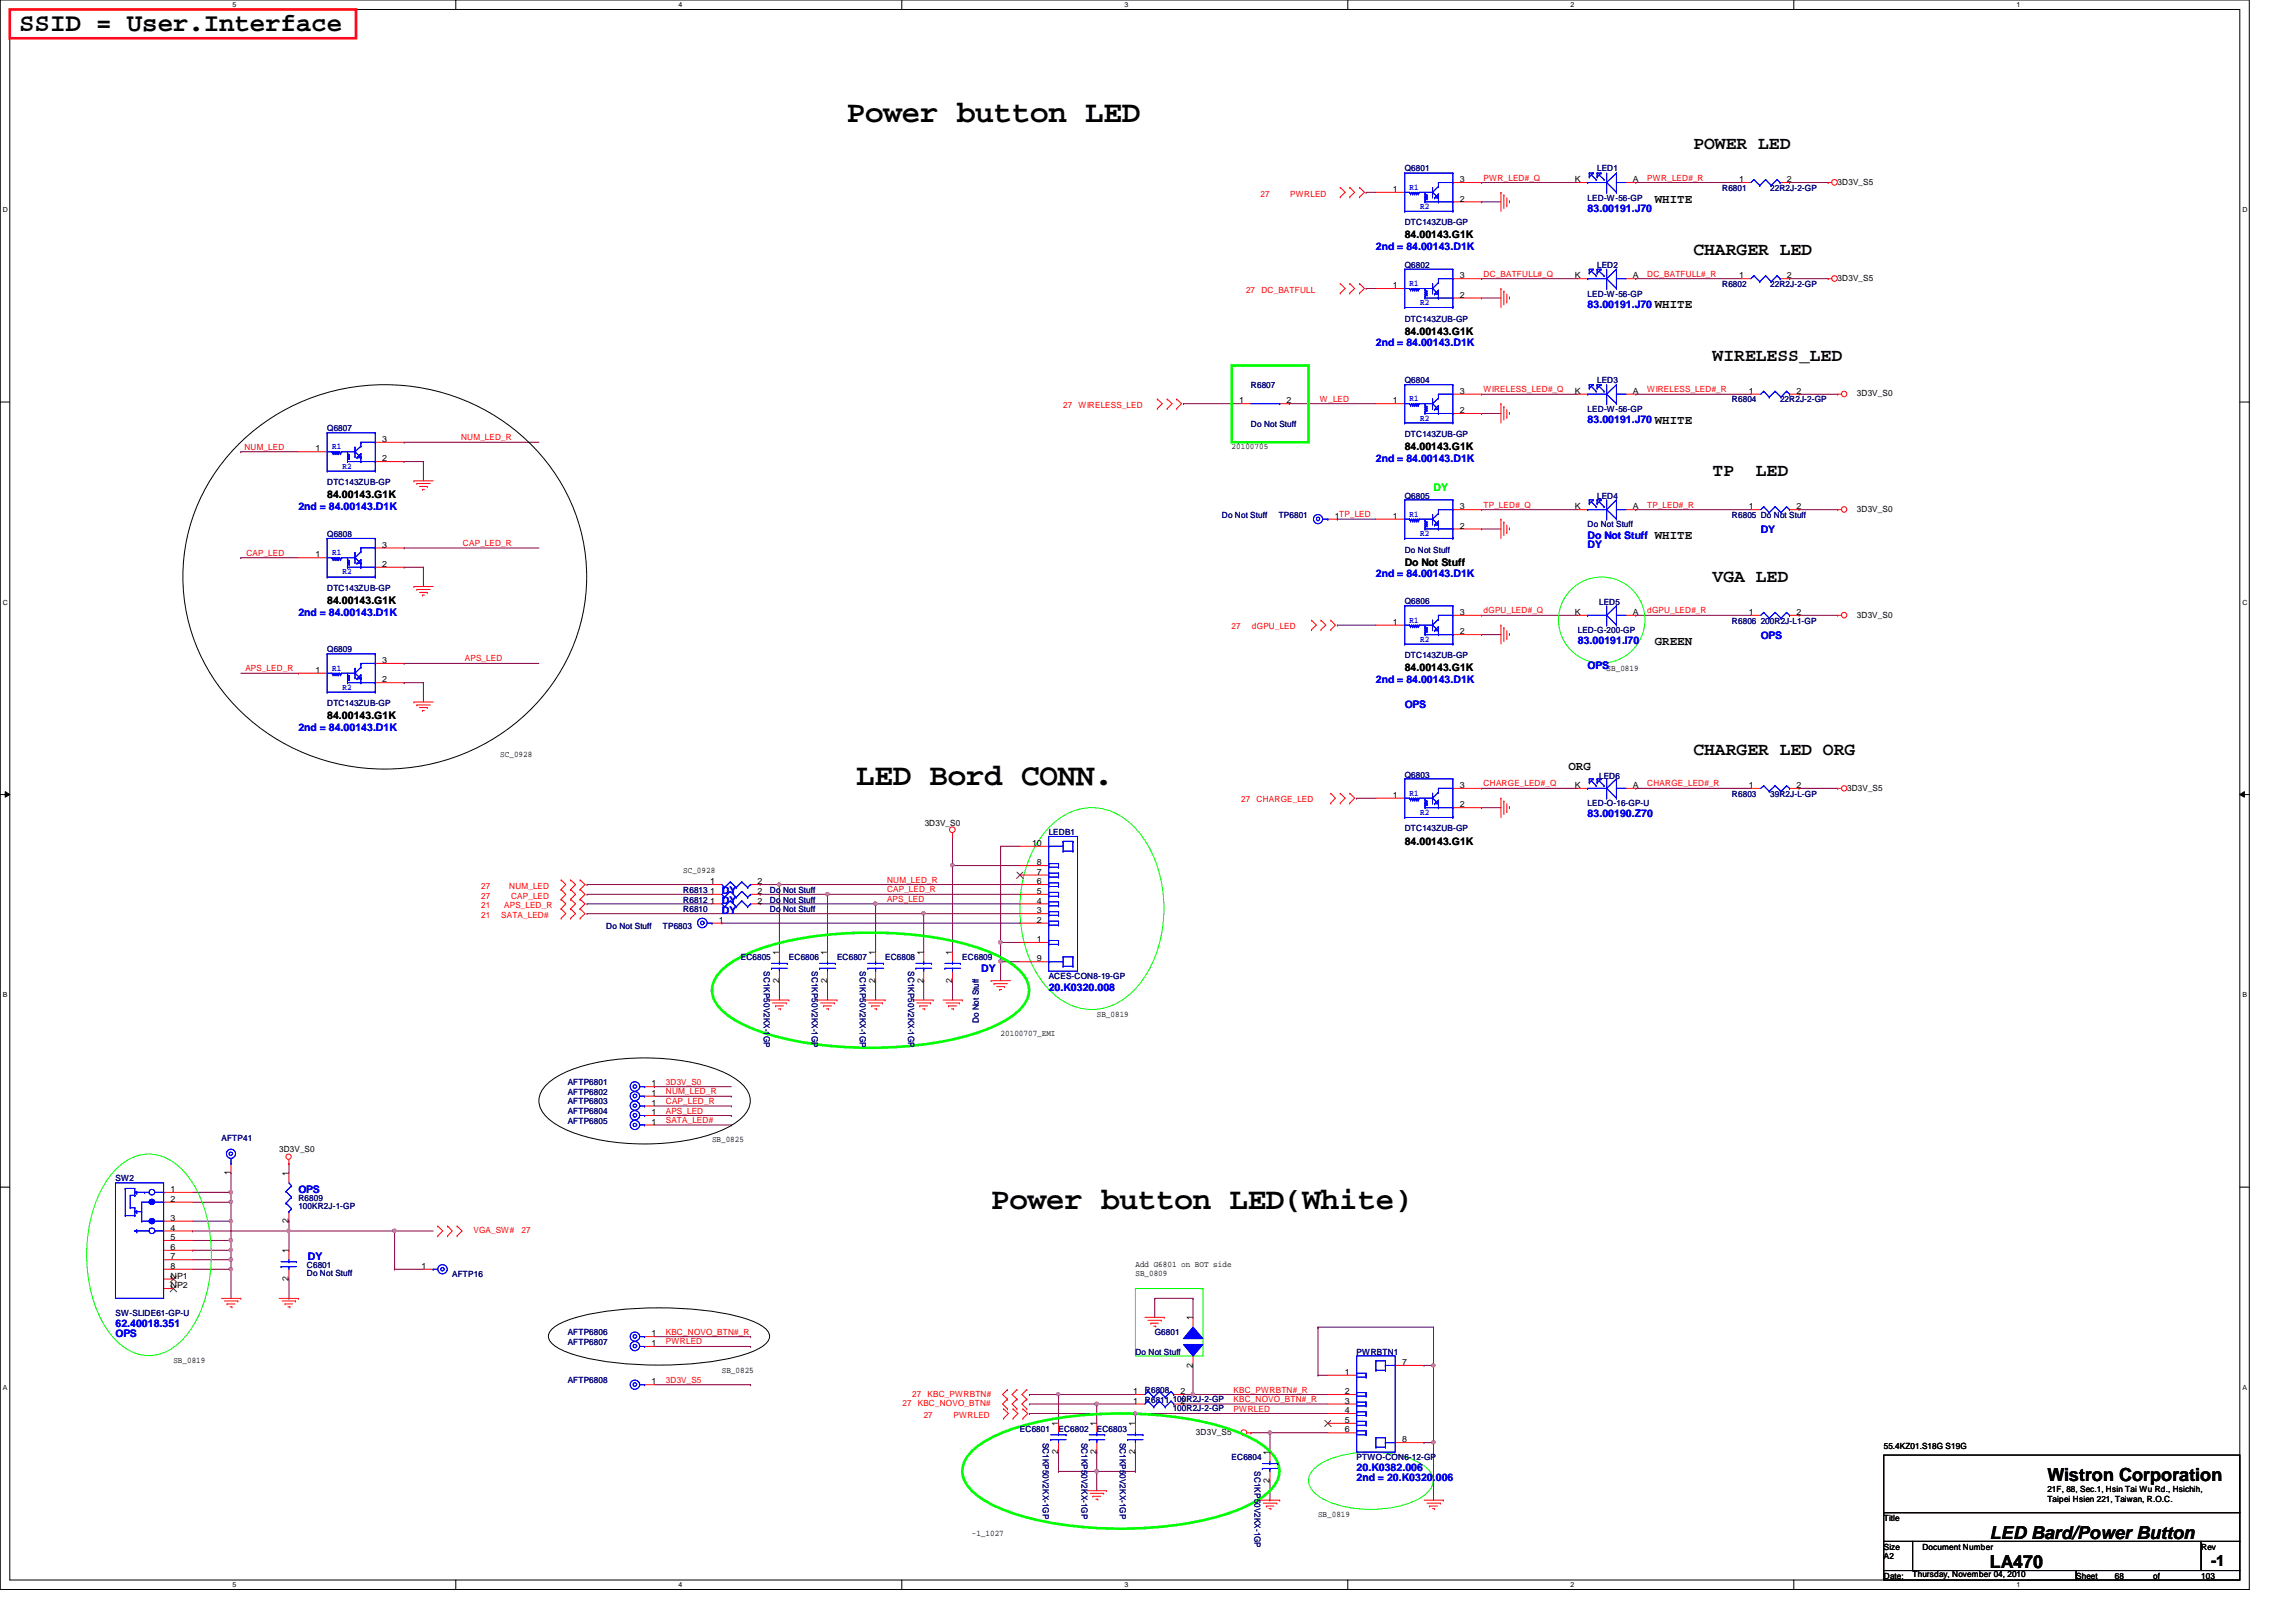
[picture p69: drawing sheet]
<svg xmlns="http://www.w3.org/2000/svg" width="297mm" height="210mm" viewBox="0 0 297 210" stroke-linecap="round" stroke-linejoin="round" font-family="sans-serif">
<defs><g id="words">
<g font-size="4">
<text x="109.6" y="15.8">Power button LED</text>
<text x="110.8" y="101.6">LED Bord CONN.</text>
<text x="128.2" y="156.4">Power button LED(White)</text>
</g>
<text font-size="3.3" x="2.5" y="4">SSID = User.Interface</text>
<g font-size="2.3">
<text x="219.1" y="19.3">POWER LED</text>
<text x="219.1" y="33">CHARGER LED</text>
<text x="221.6" y="46.7">WIRELESS_LED</text>
<text x="221.6" y="61.6">TP</text>
<text x="227.2" y="61.6">LED</text>
<text x="221.6" y="75.3">VGA LED</text>
<text x="219.1" y="97.7">CHARGER LED ORG</text>
<text x="264.9" y="191.7">Wistron Corporation</text>
<text x="257.4" y="202.9">LA470</text>
<text x="257.4" y="199.2">LED Bard/Power Button</text>
</g>
<text font-size="2" x="286" y="202.6">-1</text>
<g font-size="1.6">
<text x="214.1" y="26.2">WHITE</text>
<text x="214.1" y="39.9">WHITE</text>
<text x="214.1" y="54.9">WHITE</text>
<text x="214.1" y="69.8">WHITE</text>
<text x="214.1" y="83.5">GREEN</text>
<text x="202.9" y="99.7">ORG</text>
</g>
<g font-size="1.4" fill="#00f">
<text x="205.4" y="27.4">83.00191.J70</text>
<text x="178" y="32.4">2nd = 84.00143.D1K</text>
<text x="205.4" y="39.8">83.00191.J70</text>
<text x="178" y="44.8">2nd = 84.00143.D1K</text>
<text x="178" y="59.7">2nd = 84.00143.D1K</text>
<text x="205.4" y="54.8">83.00191.J70</text>
<text x="38.6" y="66">2nd = 84.00143.D1K</text>
<text x="205.4" y="69.7">Do Not Stuff</text>
<text x="205.4" y="71">DY</text>
<text x="227.8" y="69">DY</text>
<text x="178" y="74.7">2nd = 84.00143.D1K</text>
<text x="38.6" y="79.7">2nd = 84.00143.D1K</text>
<text x="204.1" y="83.4">83.00191.I70</text>
<text x="227.8" y="82.6">OPS</text>
<text x="178" y="88.4">2nd = 84.00143.D1K</text>
<text x="205.4" y="86.5">OPS</text>
<text x="38.6" y="94.6">2nd = 84.00143.D1K</text>
<text x="181.7" y="91.6">OPS</text>
<text x="205.4" y="105.8">83.00190.Z70</text>
<text x="93.4" y="118.2">DY</text>
<text x="93.4" y="115.7">DY</text>
<text x="93.4" y="117">DY</text>
<text x="127" y="125.7">DY</text>
<text x="135.7" y="128.2">20.K0320.008</text>
<text x="38.6" y="154.3">OPS</text>
<text x="39.8" y="163.1">DY</text>
<text x="14.9" y="171.7">62.40018.351</text>
<text x="14.9" y="173">OPS</text>
<text x="175.5" y="190.4">20.K0382.006</text>
<text x="175.5" y="191.7">2nd = 20.K0320.006</text>
</g>
<g font-size="1.4">
<text x="181.7" y="30.9">84.00143.G1K</text>
<text x="181.7" y="43.3">84.00143.G1K</text>
<text x="181.7" y="58.3">84.00143.G1K</text>
<text x="42.3" y="64.5">84.00143.G1K</text>
<text x="181.7" y="73.2">Do Not Stuff</text>
<text x="42.3" y="78.2">84.00143.G1K</text>
<text x="181.7" y="86.9">84.00143.G1K</text>
<text x="42.3" y="93.1">84.00143.G1K</text>
<text x="181.7" y="109.3">84.00143.G1K</text>
</g>
<text font-size="1.4" fill="#0f0" x="185.5" y="63.5">DY</text>
<g font-size="1.1" fill="#000080">
<text x="181.7" y="22.2">Q6801</text>
<text x="206.6" y="22.2">LED1</text>
<text x="181.7" y="29.2">DTC143ZUB-GP</text>
<text x="205.4" y="26">LED-W-56-GP</text>
<text x="222.8" y="24.7">R6801</text>
<text x="229" y="24.7">22R2J-2-GP</text>
<text x="181.7" y="34.6">Q6802</text>
<text x="206.6" y="34.6">LED2</text>
<text x="181.7" y="41.6">DTC143ZUB-GP</text>
<text x="205.4" y="38.4">LED-W-56-GP</text>
<text x="222.8" y="37.1">R6802</text>
<text x="229" y="37.1">22R2J-2-GP</text>
<text x="161.8" y="50.2">R6807</text>
<text x="181.7" y="49.6">Q6804</text>
<text x="205.4" y="53.3">LED-W-56-GP</text>
<text x="206.6" y="49.6">LED3</text>
<text x="224.1" y="52.1">R6804</text>
<text x="230.3" y="52.1">22R2J-2-GP</text>
<text x="42.3" y="55.8">Q6807</text>
<text x="161.8" y="55.3">Do Not Stuff</text>
<text x="181.7" y="56.6">DTC143ZUB-GP</text>
<text x="42.3" y="62.8">DTC143ZUB-GP</text>
<text x="181.7" y="64.5">Q6805</text>
<text x="206.6" y="64.5">LED4</text>
<text x="42.3" y="69.5">Q6808</text>
<text x="158.1" y="67">Do Not Stuff</text>
<text x="165.4" y="67">TP6801</text>
<text x="181.7" y="71.5">Do Not Stuff</text>
<text x="205.4" y="68.2">Do Not Stuff</text>
<text x="224.1" y="67">R6805 Do Not Stuff</text>
<text x="42.3" y="76.5">DTC143ZUB-GP</text>
<text x="181.7" y="78.2">Q6806</text>
<text x="204.1" y="82">LED-G-200-GP</text>
<text x="206.9" y="78.3">LED5</text>
<text x="224.1" y="80.7">R6806 200R2J-L1-GP</text>
<text x="42.3" y="84.4">Q6809</text>
<text x="181.7" y="85.2">DTC143ZUB-GP</text>
<text x="42.3" y="91.4">DTC143ZUB-GP</text>
<text x="181.7" y="100.6">Q6803</text>
<text x="206.9" y="100.8">LED6</text>
<text x="181.7" y="107.6">DTC143ZUB-GP</text>
<text x="205.4" y="104.4">LED-O-16-GP-U</text>
<text x="224.1" y="103.1">R6803</text>
<text x="229" y="103.1">39R2J-L-GP</text>
<text x="135.7" y="108.1">LEDB1</text>
<text x="88.4" y="118">R6810</text>
<text x="88.4" y="115.5">R6813</text>
<text x="88.4" y="116.8">R6812</text>
<text x="99.6" y="118">Do Not Stuff</text>
<text x="99.6" y="115.5">Do Not Stuff</text>
<text x="99.6" y="116.8">Do Not Stuff</text>
<text x="78.4" y="120.3">Do Not Stuff</text>
<text x="85.8" y="120.3">TP6803</text>
<text x="95.8" y="124.2">EC6805</text>
<text x="98.8" y="125.7" transform="rotate(90 98.8 125.7)">SC1KP50V2KX-1GP</text>
<text x="102.1" y="124.2">EC6806</text>
<text x="105" y="125.7" transform="rotate(90 105 125.7)">SC1KP50V2KX-1GP</text>
<text x="108.3" y="124.2">EC6807</text>
<text x="111.2" y="125.7" transform="rotate(90 111.2 125.7)">SC1KP50V2KX-1GP</text>
<text x="114.5" y="124.2">EC6808</text>
<text x="117.5" y="125.7" transform="rotate(90 117.5 125.7)">SC1KP50V2KX-1GP</text>
<text x="124.5" y="124.2">EC6809</text>
<text x="135.7" y="126.7">ACES-CON8-19-GP</text>
<text x="126.6" y="132.4" transform="rotate(-90 126.6 132.4)">Do Not Stuff</text>
<text x="73.4" y="140.4">AFTP6801</text>
<text x="73.4" y="141.7">AFTP6802</text>
<text x="73.4" y="142.9">AFTP6803</text>
<text x="28.7" y="147.7">AFTP41</text>
<text x="73.4" y="144.2">AFTP6804</text>
<text x="73.4" y="145.4">AFTP6805</text>
<text x="14.9" y="152.9">SW2</text>
<text x="38.6" y="155.4">R6809</text>
<text x="38.6" y="156.5">100KR2J-1-GP</text>
<text x="39.7" y="164.1">C6801</text>
<text x="39.7" y="165.2">Do Not Stuff</text>
<text x="58.5" y="165.3">AFTP16</text>
<text x="14.9" y="170.3">SW-SLIDE61-GP-U</text>
<text x="73.4" y="172.8">AFTP6806</text>
<text x="149.4" y="172.8">G6801</text>
<text x="73.4" y="174">AFTP6807</text>
<text x="73.4" y="179">AFTP6808</text>
<text x="146.9" y="175.3">Do Not Stuff</text>
<text x="175.5" y="175.3">PWRBTN1</text>
<text x="131.9" y="185.3">EC6801</text>
<text x="136.9" y="185.3">EC6802</text>
<text x="141.9" y="185.3">EC6803</text>
<text x="148.1" y="180.3">R6808</text>
<text x="148.1" y="181.5">R6811</text>
<text x="151.7" y="181.4">100R2J-2-GP</text>
<text x="151.7" y="182.6">100R2J-2-GP</text>
<text x="134.9" y="186.7" transform="rotate(90 134.9 186.7)">SC1KP50V2KX-1GP</text>
<text x="139.9" y="186.7" transform="rotate(90 139.9 186.7)">SC1KP50V2KX-1GP</text>
<text x="144.9" y="186.7" transform="rotate(90 144.9 186.7)">SC1KP50V2KX-1GP</text>
<text x="159.3" y="189">EC6804</text>
<text x="162.3" y="190.4" transform="rotate(90 162.3 190.4)">SC1KP50V2KX-1GP</text>
<text x="175.5" y="189">PTWO-CON6-12-GP</text>
</g>
<g font-size="1.1">
<text x="188.8" y="23.6">3</text>
<text x="203.7" y="23.6">K</text>
<text x="211.2" y="23.6">A</text>
<text x="225" y="23.6">1</text>
<text x="231.2" y="23.6">2</text>
<text x="237.7" y="24">3D3V_S5</text>
<text x="180.2" y="24.8">1</text>
<text x="188.8" y="26.1">2</text>
<text x="180.2" y="37.3">1</text>
<text x="188.8" y="38.5">2</text>
<text x="188.8" y="36">3</text>
<text x="203.7" y="36">K</text>
<text x="211.2" y="36">A</text>
<text x="225" y="36">1</text>
<text x="231.2" y="36">2</text>
<text x="237.7" y="36.4">3D3V_S5</text>
<text x="160.3" y="52.2">1</text>
<text x="166.5" y="52.2">2</text>
<text x="180.2" y="52.2">1</text>
<text x="188.8" y="53.5">2</text>
<text x="188.8" y="51">3</text>
<text x="203.7" y="51">K</text>
<text x="211.2" y="51">A</text>
<text x="226.3" y="51">1</text>
<text x="232.4" y="51">2</text>
<text x="240.2" y="51.3">3D3V_S0</text>
<text x="40.8" y="58.4">1</text>
<text x="49.4" y="59.7">2</text>
<text x="49.4" y="57.2">3</text>
<text x="159.3" y="58.2">20100705</text>
<text x="188.8" y="65.9">3</text>
<text x="203.7" y="65.9">K</text>
<text x="211.2" y="65.9">A</text>
<text x="226.3" y="65.9">1</text>
<text x="232.4" y="65.9">2</text>
<text x="49.4" y="70.9">3</text>
<text x="172.7" y="67.1">1TP_LED</text>
<text x="180.2" y="67.1">1</text>
<text x="188.8" y="68.4">2</text>
<text x="240.2" y="66.3">3D3V_S0</text>
<text x="40.8" y="72.1">1</text>
<text x="49.4" y="73.4">2</text>
<text x="180.2" y="80.9">1</text>
<text x="188.8" y="82.1">2</text>
<text x="188.8" y="79.6">3</text>
<text x="203.7" y="79.6">K</text>
<text x="211.2" y="79.6">A</text>
<text x="226.3" y="79.6">1</text>
<text x="232.4" y="79.6">2</text>
<text x="240.2" y="80">3D3V_S0</text>
<text x="40.8" y="87.1">1</text>
<text x="49.4" y="88.3">2</text>
<text x="49.4" y="85.8">3</text>
<text x="207.9" y="86.8">SB_0819</text>
<text x="64.7" y="98">SC_0928</text>
<text x="188.8" y="102">3</text>
<text x="203.7" y="102">K</text>
<text x="211.2" y="102">A</text>
<text x="226.3" y="102">1</text>
<text x="232.4" y="102">2</text>
<text x="119.6" y="106.8">3D3V_S0</text>
<text x="180.2" y="103.3">1</text>
<text x="188.8" y="104.5">2</text>
<text x="239" y="102.4">3D3V_S5</text>
<text x="88.4" y="112.9">SC_0928</text>
<text x="133.5" y="109.5">10</text>
<text x="134.2" y="113.2">7</text>
<text x="134.2" y="112">8</text>
<text x="91.9" y="116.9">1</text>
<text x="91.9" y="114.4">1</text>
<text x="91.9" y="115.7">1</text>
<text x="93" y="119.4">1</text>
<text x="98" y="116.9">2</text>
<text x="98" y="114.4">2</text>
<text x="98" y="115.7">2</text>
<text x="134.2" y="119.4">2</text>
<text x="134.2" y="118.2">3</text>
<text x="134.2" y="116.9">4</text>
<text x="134.2" y="115.7">5</text>
<text x="134.2" y="114.4">6</text>
<text x="100.8" y="123.6" transform="rotate(-90 100.8 123.6)">1</text>
<text x="107" y="123.6" transform="rotate(-90 107 123.6)">1</text>
<text x="113.2" y="123.6" transform="rotate(-90 113.2 123.6)">1</text>
<text x="119.5" y="123.6" transform="rotate(-90 119.5 123.6)">1</text>
<text x="123.2" y="123.6" transform="rotate(-90 123.2 123.6)">1</text>
<text x="134.2" y="121.9">1</text>
<text x="134.2" y="124.4">9</text>
<text x="100.8" y="127.2" transform="rotate(-90 100.8 127.2)">2</text>
<text x="107" y="127.2" transform="rotate(-90 107 127.2)">2</text>
<text x="113.2" y="127.2" transform="rotate(-90 113.2 127.2)">2</text>
<text x="119.5" y="127.2" transform="rotate(-90 119.5 127.2)">2</text>
<text x="123.2" y="127.2" transform="rotate(-90 123.2 127.2)">2</text>
<text x="141.9" y="131.6">SB_0819</text>
<text x="129.5" y="134.1">20100707_EMI</text>
<text x="84.3" y="140.6">1</text>
<text x="84.3" y="141.8">1</text>
<text x="84.3" y="143.1">1</text>
<text x="36.1" y="149.1">3D3V_S0</text>
<text x="84.3" y="144.3">1</text>
<text x="84.3" y="145.5">1</text>
<text x="92.1" y="147.8">SB_0825</text>
<text x="22.1" y="154.3">1</text>
<text x="22.1" y="155.5">2</text>
<text x="29.8" y="152.1" transform="rotate(-90 29.8 152.1)">1</text>
<text x="37.3" y="152.2" transform="rotate(-90 37.3 152.2)">1</text>
<text x="22.1" y="160.5">5</text>
<text x="22.1" y="161.8">6</text>
<text x="22.1" y="158">3</text>
<text x="22.1" y="159.3">4</text>
<text x="37.3" y="158.3" transform="rotate(-90 37.3 158.3)">2</text>
<text x="22.1" y="163">7</text>
<text x="22.1" y="164.2">8</text>
<text x="22.1" y="165.5">NP1</text>
<text x="22.1" y="166.7">NP2</text>
<text x="37.3" y="165.8" transform="rotate(-90 37.3 165.8)">2</text>
<text x="37.3" y="162.1" transform="rotate(-90 37.3 162.1)">1</text>
<text x="54.5" y="164.2">1</text>
<text x="146.9" y="165.2">SB_0809</text>
<text x="146.9" y="164">Add G6801 on BOT side</text>
<text x="84.3" y="172.9">1</text>
<text x="154.3" y="170.9" transform="rotate(-90 154.3 170.9)">1</text>
<text x="22.4" y="176.4">SB_0819</text>
<text x="84.3" y="174.2">1</text>
<text x="84.3" y="179.2">1</text>
<text x="93.4" y="177.6">SB_0825</text>
<text x="154.3" y="177" transform="rotate(-90 154.3 177)">2</text>
<text x="174" y="177.9">1</text>
<text x="181.4" y="176.7">7</text>
<text x="136.9" y="184.5" transform="rotate(-90 136.9 184.5)">1</text>
<text x="141.9" y="184.5" transform="rotate(-90 141.9 184.5)">1</text>
<text x="146.6" y="180.4">1</text>
<text x="146.6" y="181.7">1</text>
<text x="146.9" y="184.5" transform="rotate(-90 146.9 184.5)">1</text>
<text x="152.7" y="180.4">2</text>
<text x="152.7" y="181.7">2</text>
<text x="154.7" y="185.8">3D3V_S5</text>
<text x="174" y="180.4">2</text>
<text x="174" y="181.7">3</text>
<text x="174" y="182.9">4</text>
<text x="174" y="184.1">5</text>
<text x="174" y="185.4">6</text>
<text x="136.9" y="188.2" transform="rotate(-90 136.9 188.2)">2</text>
<text x="141.9" y="188.2" transform="rotate(-90 141.9 188.2)">2</text>
<text x="146.9" y="188.2" transform="rotate(-90 146.9 188.2)">2</text>
<text x="164.3" y="191.9" transform="rotate(-90 164.3 191.9)">2</text>
<text x="164.3" y="188.3" transform="rotate(-90 164.3 188.3)">1</text>
<text x="181.4" y="186.6">8</text>
<text x="243.7" y="187.5">55.4KZ01.S18G S19G</text>
<text x="170.5" y="196.3">SB_0819</text>
<text x="243.7" y="196.8">Title</text>
<text x="264.9" y="193.1">21F, 88, Sec.1, Hsin Tai Wu Rd., Hsichih,</text>
<text x="264.9" y="194.4">Taipei Hsien 221, Taiwan, R.O.C.</text>
<text x="125.7" y="198.8">-1_1027</text>
<text x="243.7" y="200.5">Size</text>
<text x="243.7" y="201.8">A2</text>
<text x="248.7" y="200.5">Document Number</text>
<text x="284.8" y="200.5">Rev</text>
<text x="243.7" y="204.3">Date:</text>
<text x="247.4" y="204">Thursday, November 04, 2010</text>
<text x="268.6" y="204.3">Sheet</text>
<text x="273.6" y="204.3">68</text>
<text x="278.6" y="204.3">of</text>
<text x="284.8" y="204.3">103</text>
</g>
<g font-size="1.1" fill="#f00">
<text x="191.9" y="23.4">PWR_LED#_Q</text>
<text x="213.1" y="23.4">PWR_LED#_R</text>
<text x="163.1" y="25.4">27</text>
<text x="166.9" y="25.4">PWRLED</text>
<text x="191.9" y="35.8">DC_BATFULL#_Q</text>
<text x="213.1" y="35.8">DC_BATFULL#_R</text>
<text x="161.2" y="37.9">27</text>
<text x="163.2" y="37.9">DC_BATFULL</text>
<text x="137.5" y="52.8">27</text>
<text x="139.5" y="52.8">WIRELESS_LED</text>
<text x="170.8" y="52">W_LED</text>
<text x="191.9" y="50.8">WIRELESS_LED#_Q</text>
<text x="213.1" y="50.8">WIRELESS_LED#_R</text>
<text x="31.6" y="58.2">NUM_LED</text>
<text x="59.6" y="57">NUM_LED_R</text>
<text x="191.9" y="65.7">TP_LED#_Q</text>
<text x="213.1" y="65.7">TP_LED#_R</text>
<text x="31.9" y="71.9">CAP_LED</text>
<text x="59.9" y="70.7">CAP_LED_R</text>
<text x="159.3" y="81.4">27</text>
<text x="162" y="81.4">dGPU_LED</text>
<text x="191.9" y="79.4">dGPU_LED#_Q</text>
<text x="213.1" y="79.4">dGPU_LED#_R</text>
<text x="31.7" y="86.9">APS_LED_R</text>
<text x="60.2" y="85.6">APS_LED</text>
<text x="191.9" y="101.8">CHARGE_LED#_Q</text>
<text x="213.1" y="101.8">CHARGE_LED#_R</text>
<text x="160.6" y="103.8">27</text>
<text x="162.6" y="103.8">CHARGE_LED</text>
<text x="62.3" y="116.3">27</text>
<text x="62.3" y="117.5">21</text>
<text x="62.3" y="118.8">21</text>
<text x="62.3" y="115.1">27</text>
<text x="64.9" y="118.8">SATA_LED#</text>
<text x="65.2" y="117.5">APS_LED_R</text>
<text x="65.9" y="115.1">NUM_LED</text>
<text x="66.1" y="116.3">CAP_LED</text>
<text x="114.8" y="115.5">CAP_LED_R</text>
<text x="114.8" y="114.2">NUM_LED_R</text>
<text x="114.8" y="116.7">APS_LED</text>
<text x="86.1" y="140.4">3D3V_S0</text>
<text x="86.1" y="141.6">NUM_LED_R</text>
<text x="86.1" y="142.9">CAP_LED_R</text>
<text x="86.1" y="144.1">APS_LED</text>
<text x="86.1" y="145.3">SATA_LED#</text>
<text x="61.3" y="159.6">VGA_SW#</text>
<text x="67.5" y="159.6">27</text>
<text x="86.1" y="172.7">KBC_NOVO_BTN#_R</text>
<text x="86.1" y="174">PWRLED</text>
<text x="86.1" y="178.9">3D3V_S5</text>
<text x="116.8" y="182">27</text>
<text x="118" y="180.8">27</text>
<text x="118.7" y="182">KBC_NOVO_BTN#</text>
<text x="119.5" y="183.5">27</text>
<text x="120" y="180.8">KBC_PWRBTN#</text>
<text x="123.4" y="183.5">PWRLED</text>
<text x="159.6" y="181.4">KBC_NOVO_BTN#_R</text>
<text x="159.6" y="182.7">PWRLED</text>
<text x="159.6" y="180.2">KBC_PWRBTN#_R</text>
</g>
<g font-size="1.1" fill="#00f">
<text x="182.4" y="24.6">R1</text>
<text x="183.7" y="27.1">R2</text>
<text x="182.4" y="37">R1</text>
<text x="183.7" y="39.5">R2</text>
<text x="182.4" y="51.9">R1</text>
<text x="43" y="58.2">R1</text>
<text x="183.7" y="54.4">R2</text>
<text x="44.3" y="60.7">R2</text>
<text x="43" y="71.8">R1</text>
<text x="182.4" y="66.9">R1</text>
<text x="183.7" y="69.4">R2</text>
<text x="44.3" y="74.3">R2</text>
<text x="182.4" y="80.6">R1</text>
<text x="183.7" y="83.1">R2</text>
<text x="43" y="86.8">R1</text>
<text x="44.3" y="89.3">R2</text>
<text x="182.4" y="103">R1</text>
<text x="183.7" y="105.5">R2</text>
</g>
<g font-size=".9">
<text x="30.1" y=".9">5</text>
<text x="87.8" y=".9">4</text>
<text x="145.5" y=".9">3</text>
<text x="203.2" y=".9">2</text>
<text x="260.9" y=".9">1</text>
<text x=".4" y="27.4">D</text>
<text x="290.1" y="27.4">D</text>
<text x=".4" y="78.2">C</text>
<text x="290.1" y="78.2">C</text>
<text x=".4" y="129">B</text>
<text x="290.1" y="129">B</text>
<text x=".4" y="179.8">A</text>
<text x="290.1" y="179.8">A</text>
<text x="30.1" y="205.4">5</text>
<text x="87.8" y="205.4">4</text>
<text x="145.5" y="205.4">3</text>
<text x="203.2" y="205.4">2</text>
<text x="260.9" y="205.4">1</text>
</g>
</g></defs>
<path d="M0 0h291v205.7h-291zM1.3 1.2h288.5v203.3h-288.5z" fill="none" stroke="#000" stroke-width=".13"/>
<g fill="#fff">
<path d="M30.1 .1h.5v1h-.5z"/>
<path d="M30.1 204.6h.5v1h-.5z"/>
</g>
<path d="M59 0v1.2M59 204.5v1.2" fill="none" stroke="#000" stroke-width=".13"/>
<g fill="#fff">
<path d="M87.8 .1h.5v1h-.5z"/>
<path d="M87.8 204.6h.5v1h-.5z"/>
</g>
<path d="M116.7 0v1.2M116.7 204.5v1.2" fill="none" stroke="#000" stroke-width=".13"/>
<g fill="#fff">
<path d="M145.5 .1h.5v1h-.5z"/>
<path d="M145.5 204.6h.5v1h-.5z"/>
</g>
<path d="M174.4 0v1.2M174.4 204.5v1.2" fill="none" stroke="#000" stroke-width=".13"/>
<g fill="#fff">
<path d="M203.2 .1h.5v1h-.5z"/>
<path d="M203.2 204.6h.5v1h-.5z"/>
</g>
<path d="M232.1 0v1.2M232.1 204.5v1.2" fill="none" stroke="#000" stroke-width=".13"/>
<g fill="#fff">
<path d="M260.9 .1h.5v1h-.5z"/>
<path d="M260.9 204.6h.5v1h-.5z"/>
<path d="M.4 26.6h.6v1h-.6z"/>
<path d="M290.1 26.6h.6v1h-.6z"/>
<path d="M.4 77.4h.6v1h-.6z"/>
<path d="M290.1 77.4h.6v1h-.6z"/>
</g>
<path d="M0 52h1.3M289.8 52h1.2" fill="none" stroke="#000" stroke-width=".13"/>
<g fill="#fff">
<path d="M.4 128.2h.6v1h-.6z"/>
<path d="M290.1 128.2h.6v1h-.6z"/>
</g>
<path d="M0 102.8h1.3M.7 102.4l.6 .4-.6 .4zM289.8 102.8l.6-.4v.8zM289.8 102.8h1.2" fill="none" stroke="#000" stroke-width=".13"/>
<path d="M.7 102.4l.6 .4-.6 .4zM289.8 102.8l.6-.4v.8z" fill="#000"/>
<g fill="#fff">
<path d="M.4 179h.5v1h-.5z"/>
<path d="M290.1 179h.6v1h-.6z"/>
</g>
<path d="M0 153.6h1.3M289.8 153.6h1.2" fill="none" stroke="#000" stroke-width=".13"/>
<path d="M170.5 178h.1M170.5 171.7h.1M170.5 178h1.3M170.5 171.7v6.3M185.5 186.7h.1M185.5 186.7v7.4" fill="none" stroke="#800040" stroke-width=".13"/>
<path d="M185.3 186.5h.3l.1 .1-.1 .2-.2 .1-.1-.1z" fill-rule="evenodd" fill="#f0f"/>
<path d="M185.3 186.5h.3l.1 .1-.1 .2-.2 .1-.1-.1z" fill="none" stroke="#f0f" stroke-width=".13"/>
<path d="M170.5 171.7h.1M170.5 171.7h15M136.9 180.5h.1M136.9 180.5h10M153.1 181.7h.1M153.1 181.7h18.7" fill="none" stroke="#800040" stroke-width=".13"/>
<path d="M136.7 180.3h.3l.1 .1-.1 .2h-.1h-.2z" fill-rule="evenodd" fill="#f0f"/>
<path d="M136.7 180.3h.3l.1 .1-.1 .2h-.1h-.2z" fill="none" stroke="#f0f" stroke-width=".13"/>
<g fill="none" stroke="#800040" stroke-width=".13">
<path d="M176.7 37.3h.1M176.7 24.9h.1M176.7 37.3h1.3M176.7 24.9h1.3M191.7 36.1h.1M191.7 38.6h.1M191.7 23.6h.1M191.7 26.1h.1M191.7 23.6h12.4M191.7 36.1h12.4M191.7 38.6h2.5M191.7 26.1h2.5"/>
<path d="M211.6 36.1h.1M211.6 23.6h.1M211.6 23.6h13.7M211.6 36.1h13.7M231.5 23.6h.1M231.5 36.1h.1M231.5 23.6h5M231.5 36.1h5M153.1 52.2h.1M153.1 52.2h7.5M166.8 52.2h.1M166.8 52.2h11.2"/>
<path d="M191.7 51h.1M191.7 53.5h.1M191.7 51h12.4M191.7 53.5h2.5M211.6 51h.1M211.6 51h14.9M232.7 51h.1M232.7 51h5M173 67.2h.1M173 67.2h5M191.7 68.5h.1M191.7 66h.1"/>
<path d="M191.7 68.5h2.5M191.7 66h12.4M211.6 66h.1M211.6 66h14.9M232.7 66h.1M232.7 66h5M29.9 164.3h.1M29.9 164.3v3.7"/>
</g>
<path d="M29.7 164.1h.3l.1 .2-.1 .1-.2 .1-.1-.1z" fill-rule="evenodd" fill="#f0f"/>
<path d="M29.7 164.1h.3l.1 .2-.1 .1-.2 .1-.1-.1z" fill="none" stroke="#f0f" stroke-width=".13"/>
<path d="M24.9 159.3h.1M24.9 159.3h12.5v2.5M51.1 159.3h.1M51.1 159.3v5M51.1 159.3h4.9M37.4 161.8h.1M51.1 164.3h.1M51.1 164.3h3.7" fill="none" stroke="#800040" stroke-width=".13"/>
<path d="M50.9 159.1h.3l.1 .2-.1 .1-.2 .1-.1-.1z" fill-rule="evenodd" fill="#f0f"/>
<path d="M50.9 159.1h.3l.1 .2-.1 .1-.2 .1-.1-.1z" fill="none" stroke="#f0f" stroke-width=".13"/>
<path d="M37.4 150.6h.1M37.4 158h.1M37.4 159.3h.1M37.4 150.6v1.2M37.4 158v1.3M37.4 159.3h13.7M24.9 161.8h.1M29.9 160.5h.1M29.9 160.5v1.3h-5M37.4 168h.1M37.4 165.5v2.5" fill="none" stroke="#800040" stroke-width=".13"/>
<path d="M37.2 159.1h.3v.2v.1l-.2 .1-.1-.1z" fill-rule="evenodd" fill="#f0f"/>
<path d="M37.2 159.1h.3v.2v.1l-.2 .1-.1-.1z" fill="none" stroke="#f0f" stroke-width=".13"/>
<path d="M141.9 181.7h.1M141.9 181.7h5" fill="none" stroke="#800040" stroke-width=".13"/>
<path d="M141.7 181.5h.3l.1 .2-.1 .1-.1 .1-.2-.1z" fill-rule="evenodd" fill="#f0f"/>
<path d="M141.7 181.5h.3l.1 .2-.1 .1-.1 .1-.2-.1z" fill="none" stroke="#f0f" stroke-width=".13"/>
<path d="M164.3 185.4h.1M164.3 185.4h7.5" fill="none" stroke="#800040" stroke-width=".13"/>
<path d="M164.1 185.2h.3l.1 .2-.1 .2h-.1h-.2z" fill-rule="evenodd" fill="#f0f"/>
<path d="M164.1 185.2h.3l.1 .2-.1 .2h-.1h-.2z" fill="none" stroke="#f0f" stroke-width=".13"/>
<path d="M146.9 182.9h.1M146.9 182.9h24.9" fill="none" stroke="#800040" stroke-width=".13"/>
<path d="M146.7 182.8h.3l.1 .1-.1 .2h-.1h-.2z" fill-rule="evenodd" fill="#f0f"/>
<path d="M146.7 182.8h.3l.1 .1-.1 .2h-.1h-.2z" fill="none" stroke="#f0f" stroke-width=".13"/>
<path d="M123.2 112h.1M123.2 112h8.7" fill="none" stroke="#800040" stroke-width=".13"/>
<path d="M123 111.8h.4v.2v.1l-.2 .1-.2-.1z" fill-rule="evenodd" fill="#f0f"/>
<path d="M123 111.8h.4v.2v.1l-.2 .1-.2-.1z" fill="none" stroke="#f0f" stroke-width=".13"/>
<path d="M119.5 118.2h.1M119.5 118.2h12.4" fill="none" stroke="#800040" stroke-width=".13"/>
<path d="M119.3 118h.3l.1 .2-.1 .1-.1 .1-.2-.1z" fill-rule="evenodd" fill="#f0f"/>
<path d="M119.3 118h.3l.1 .2-.1 .1-.1 .1-.2-.1z" fill="none" stroke="#f0f" stroke-width=".13"/>
<path d="M107.1 115.7h.1M107.1 115.7h24.8" fill="none" stroke="#800040" stroke-width=".13"/>
<path d="M106.9 115.5h.3l.1 .2-.1 .2-.2 .1-.1-.1z" fill-rule="evenodd" fill="#f0f"/>
<path d="M106.9 115.5h.3l.1 .2-.1 .2-.2 .1-.1-.1z" fill="none" stroke="#f0f" stroke-width=".13"/>
<path d="M100.8 114.5h.1M100.8 114.5h31.1" fill="none" stroke="#800040" stroke-width=".13"/>
<path d="M100.6 114.3h.4v.2v.1l-.2 .1-.2-.1z" fill-rule="evenodd" fill="#f0f"/>
<path d="M100.6 114.3h.4v.2v.1l-.2 .1-.2-.1z" fill="none" stroke="#f0f" stroke-width=".13"/>
<path d="M113.3 117h.1M113.3 117h18.6" fill="none" stroke="#800040" stroke-width=".13"/>
<path d="M113.1 116.8h.3l.1 .1-.1 .2-.2 .1-.1-.1z" fill-rule="evenodd" fill="#f0f"/>
<path d="M113.1 116.8h.3l.1 .1-.1 .2-.2 .1-.1-.1z" fill="none" stroke="#f0f" stroke-width=".13"/>
<path d="M123.2 108.2h.1M123.2 108.2v3.8M129.5 109.5h.1M129.5 109.5h2.4M129.5 124.5h.1M129.5 124.5v2.4" fill="none" stroke="#800040" stroke-width=".13"/>
<path d="M129.3 124.3h.3l.1 .1-.1 .2h-.2h-.1z" fill-rule="evenodd" fill="#f0f"/>
<path d="M129.3 124.3h.3l.1 .1-.1 .2h-.2h-.1z" fill="none" stroke="#f0f" stroke-width=".13"/>
<g fill="none" stroke="#800040" stroke-width=".13">
<path d="M175.5 103.3h.1M175.5 103.3h2.5M191.7 102h.1M191.7 104.5h.1M191.7 102h12.4M191.7 104.5h2.5M211.6 102h.1M211.6 102h14.9M232.7 102h.1M232.7 102h5M129.5 124.5h.1M129.5 122h.1"/>
<path d="M129.5 124.5h2.4M129.5 122h2.4M129.5 122v2.5"/>
</g>
<path d="M129.3 121.8h.3l.1 .1-.1 .2-.2 .1-.1-.1z" fill-rule="evenodd" fill="#f0f"/>
<path d="M129.3 121.8h.3l.1 .1-.1 .2-.2 .1-.1-.1z" fill="none" stroke="#f0f" stroke-width=".13"/>
<g fill="none" stroke="#800040" stroke-width=".13">
<path d="M191.7 79.6h.1M191.7 79.6h12.4M211.6 79.6h.1M211.6 79.6h14.9M232.7 79.6h.1M232.7 79.6h5M173 80.9h.1M173 80.9h5M191.7 82.1h.1M191.7 82.1h2.5M133.2 180.5h.1M133.2 181.7h.1"/>
<path d="M133.2 182.9h.1M133.2 180.5h3.7v3.7M133.2 181.7h8.7M133.2 182.9h13.7M136.9 184.2h.1M136.9 190.4h.1M136.9 187.9v2.5M136.9 190.4h5M141.9 181.7h.1M141.9 190.4h.1M141.9 181.7v2.5M146.9 182.9h.1"/>
<path d="M146.9 182.9v1.3M161.8 185.4h.1M161.8 185.4h2.5M164.3 185.4h.1M164.3 185.4v2.5"/>
</g>
<path d="M141.7 190.2h.3l.1 .2-.1 .1-.1 .1-.2-.1z" fill-rule="evenodd" fill="#f0f"/>
<path d="M141.7 190.2h.3l.1 .2-.1 .1-.1 .1-.2-.1z" fill="none" stroke="#f0f" stroke-width=".13"/>
<g fill="none" stroke="#800040" stroke-width=".13">
<path d="M75.9 118.2h.1M75.9 117h.1M75.9 117h16.2M75.9 118.2h43.6M98.3 114.5h.1M98.3 115.7h.1M98.3 117h.1M98.3 114.5h2.5M98.3 115.7h8.8M98.3 117h15M100.8 114.5h.1M100.8 114.5v8.7"/>
<path d="M107.1 115.7h.1M107.1 115.7v7.5M113.3 117h.1M113.3 117v6.2M119.5 118.2h.1M119.5 118.2v5M123.2 112h.1M123.2 112v11.2M100.8 126.9h.1M100.8 126.9v2.5M107.1 126.9h.1M107.1 126.9v2.5"/>
<path d="M113.3 126.9h.1M113.3 126.9v2.5M119.5 126.9h.1M119.5 126.9v2.5M123.2 126.9h.1M123.2 126.9v2.5M154.3 176.7v3.8M141.9 187.9h.1M141.9 190.4h.1M141.9 187.9v5M141.9 190.4h5M146.9 187.9h.1"/>
<path d="M146.9 190.4h.1M146.9 187.9v2.5M154.3 180.5h.1M154.3 180.5h17.5M164.3 194.1h.1M164.3 191.6v2.5"/>
</g>
<path d="M154.1 180.3h.4l.1 .1-.1 .2h-.2h-.2z" fill-rule="evenodd" fill="#f0f"/>
<path d="M154.1 180.3h.4l.1 .1-.1 .2h-.2h-.2z" fill="none" stroke="#f0f" stroke-width=".13"/>
<g fill="none" stroke="#800040" stroke-width=".13">
<path d="M93.4 119.5h.1M93.4 119.5h38.5M129.5 109.5h.1M129.5 109.5v12.5M24.9 160.5h5M29.9 160.5h.1M149.4 168h.1M149.4 168v2.5M149.4 168h4.9M154.3 168h.1M154.3 170.5h.1M154.3 168v2.5"/>
<path d="M153.1 180.5h.1M153.1 180.5h1.2"/>
</g>
<path d="M29.7 160.3h.3l.1 .2-.1 .2h-.2h-.1z" fill-rule="evenodd" fill="#f0f"/>
<path d="M29.7 160.3h.3l.1 .2-.1 .2h-.2h-.1z" fill="none" stroke="#f0f" stroke-width=".13"/>
<path d="M29.9 158h.1M29.9 158v2.5" fill="none" stroke="#800040" stroke-width=".13"/>
<path d="M29.7 157.9h.3l.1 .1-.1 .2h-.2h-.1z" fill-rule="evenodd" fill="#f0f"/>
<path d="M29.7 157.9h.3l.1 .1-.1 .2h-.2h-.1z" fill="none" stroke="#f0f" stroke-width=".13"/>
<path d="M24.9 163h5M29.9 163h.1" fill="none" stroke="#800040" stroke-width=".13"/>
<path d="M29.7 162.8h.3l.1 .2-.1 .2h-.2h-.1z" fill-rule="evenodd" fill="#f0f"/>
<path d="M29.7 162.8h.3l.1 .2-.1 .2h-.2h-.1z" fill="none" stroke="#f0f" stroke-width=".13"/>
<path d="M29.9 161.8h.1M29.9 161.8v1.2" fill="none" stroke="#800040" stroke-width=".13"/>
<path d="M29.7 161.6h.3l.1 .2-.1 .1-.2 .1-.1-.1z" fill-rule="evenodd" fill="#f0f"/>
<path d="M29.7 161.6h.3l.1 .2-.1 .1-.2 .1-.1-.1z" fill="none" stroke="#f0f" stroke-width=".13"/>
<path d="M24.9 158h5M29.9 158h.1M29.9 155.6h.1M29.9 155.6v2.4M24.9 164.3h5M29.9 164.3h.1M29.9 163h.1M29.9 163v1.3" fill="none" stroke="#800040" stroke-width=".13"/>
<path d="M29.7 155.4h.3l.1 .1-.1 .2h-.2h-.1z" fill-rule="evenodd" fill="#f0f"/>
<path d="M29.7 155.4h.3l.1 .1-.1 .2h-.2h-.1z" fill="none" stroke="#f0f" stroke-width=".13"/>
<path d="M24.9 155.6h5M29.9 155.6h.1M29.9 154.3h.1M29.9 154.3v1.3" fill="none" stroke="#800040" stroke-width=".13"/>
<path d="M29.7 154.1h.3l.1 .2-.1 .1-.2 .1-.1-.1z" fill-rule="evenodd" fill="#f0f"/>
<path d="M29.7 154.1h.3l.1 .2-.1 .1-.2 .1-.1-.1z" fill="none" stroke="#f0f" stroke-width=".13"/>
<path d="M24.9 154.3h5M29.9 154.3h.1M29.9 151.8h.1M29.9 151.8v2.5M185.5 176.7h.1M185.5 176.7v10" fill="none" stroke="#800040" stroke-width=".13"/>
<path d="M185.3 176.5h.3l.1 .2-.1 .1-.2 .1-.1-.1z" fill-rule="evenodd" fill="#f0f"/>
<path d="M185.3 176.5h.3l.1 .2-.1 .1-.2 .1-.1-.1z" fill="none" stroke="#f0f" stroke-width=".13"/>
<g fill="none" stroke="#800040" stroke-width=".13">
<path d="M31.2 58.5h.1M31.2 58.5h7.4M52.3 57.2h.1M52.3 59.7h.1M52.3 57.2h17.4M52.3 59.7h2.5M54.8 59.7h.1M54.8 59.7v2.5M31.2 72.2h.1M31.2 72.2h7.4M52.3 73.4h.1M52.3 70.9h.1"/>
<path d="M52.3 73.4h2.5M52.3 70.9h17.4M54.8 73.4h.1M54.8 73.4v2.5M31.2 87.1h7.4M38.6 87.1h.1M52.3 88.3h.1M52.3 85.9h.1M52.3 88.3h2.5M52.3 85.9h17.4M54.8 88.3h.1M54.8 88.3v2.5"/>
<path d="M75.9 114.5h.1M75.9 115.7h.1M75.9 114.5h16.2M75.9 115.7h16.2M84.7 140.6h.1M84.7 140.6h9.9M84.7 141.9h9.9M84.7 143.1h9.9M84.7 144.4h9.9M84.7 145.6h9.9M94.6 141.9h.1M94.6 143.1h.1"/>
<path d="M94.6 144.4h.1M94.6 145.6h.1M84.7 173h12.4M84.7 174.2h12.4M84.7 179.2h12.4M97.1 173h.1M97.1 174.2h.1M97.1 179.2h.1M184.2 176.7h.1M185.5 171.7h.1M185.5 171.7v5h-1.3M184.2 186.7h.1"/>
<path d="M184.2 186.7h1.3"/>
</g>
<g fill="none" stroke="#f00" stroke-width=".13">
<path d="M173.4 37.9h.1M173.4 36.7h.1M173.4 25.5h.1M173.4 24.3h.1M173.4 36.7l.6 .6-.6 .6M173.4 24.3l.6 .6-.6 .6M174.6 36.7h.1M174.6 37.9h.1M174.6 24.3h.1M174.6 25.5h.1M174.6 36.7l.7 .6-.7 .6M174.6 24.3l.7 .6-.7 .6"/>
<path d="M175.9 37.9h.1M175.9 36.7h.1M175.9 25.5h.1M175.9 24.3h.1M175.9 36.7l.6 .6-.6 .6M175.9 24.3l.6 .6-.6 .6M178 24.9h3.7M188 23.6h3.7M188 26.1h3.7M194.2 37.3h.1M194.2 24.9h.1M194.2 24.9v2.4"/>
<path d="M194.2 37.3v2.5M194.6 37.7h.1M194.6 25.2h.1M194.6 25.2v1.8M194.6 37.7v1.8M194.9 39.1h.1M194.9 26.6h.1M194.9 25.6v1M194.9 38.1v1M195.3 38.4h.1M195.3 26h.1M195.3 26v.2"/>
<path d="M195.3 38.4v.3M204.1 36.1h1.3M210.4 36.1h1.2M236.5 36.1h.1M236.5 23.6h.1M236.5 36.1h.5M236.5 23.6h.5M149.7 52.9h.1M149.7 51.6h.1M149.7 51.6l.7 .6-.7 .7M151 51.6h.1M151 52.9h.1"/>
<path d="M151 51.6l.6 .6-.6 .7M152.2 52.9h.1M152.2 51.6h.1M152.2 51.6l.7 .6-.7 .7M178 52.2h3.7M188 51h3.7M188 53.5h3.7M194.2 52.2h.1M194.2 52.2v2.5M194.6 52.6h.1M194.6 52.6v1.8M194.9 54h.1"/>
<path d="M194.9 53v1M195.3 53.4h.1M195.3 53.4v.2M204.1 51h1.3M210.4 51h1.2M226.5 51h1.3M231.5 51h1.2M237.7 51h.1M237.7 51h.5M38.6 72.2h3.7M48.6 73.4h3.7M48.6 70.9h3.7"/>
<path d="M53.5 62.2h.1M53.5 75.9h.1M53.5 62.2h2.5M53.5 75.9h2.5M53.9 62.6h.1M53.9 76.3h.1M53.9 62.6h1.8M53.9 76.3h1.8M54.3 62.9h1M54.3 76.7h1M54.6 63.3h.1M54.6 77h.1"/>
<path d="M54.6 63.3h.3M54.6 77h.3M55.3 62.9h.1M55.3 76.7h.1M194.2 67.2h.1M194.2 67.2v2.5M194.6 67.6h.1M194.6 67.6v1.7M194.9 68.9h.1M194.9 67.9v1M195.3 68.3h.1M195.3 68.3v.3"/>
<path d="M237.7 66h.1M237.7 79.6h.1M237.7 66h.5M237.7 79.6h.5M53.5 90.8h.1M53.5 90.8h2.5M53.9 91.2h.1M53.9 91.2h1.8M54.3 91.6h1M54.6 91.9h.1M54.6 91.9h.3M55.3 91.6h.1"/>
<path d="M169.7 81.5h.1M169.7 80.3h.1M169.7 80.3l.6 .6-.6 .6M170.9 80.3h.1M170.9 81.5h.1M170.9 80.3l.6 .6-.6 .6M172.2 81.5h.1M172.2 80.3h.1M172.2 80.3l.6 .6-.6 .6M194.2 80.9h.1M194.2 80.9v2.5M194.6 81.2h.1"/>
<path d="M194.6 81.2v1.8M194.9 82.6h.1M194.9 81.6v1M195.3 82h.1M195.3 82v.3M72.6 117.6h.1M72.6 116.4h.1M72.6 115.1h.1M72.6 113.9h.1M72.6 118.8h.1M72.6 117.6l.6 .6-.6 .6M72.6 116.4l.6 .6-.6 .6"/>
<path d="M72.6 113.9l.6 .6-.6 .6M72.6 115.1l.6 .6-.6 .7M73.8 116.4h.1M73.8 117.6h.1M73.8 115.1h.1M73.8 113.9h.1M73.8 118.8h.1M73.8 116.4l.7 .6-.7 .6M73.8 117.6l.7 .6-.7 .6M73.8 115.1l.7 .6-.7 .7M73.8 113.9l.7 .6-.7 .6M75.1 117.6h.1"/>
<path d="M75.1 116.4h.1M75.1 115.1h.1M75.1 113.9h.1M75.1 118.8h.1M75.1 115.1l.6 .6-.6 .7M75.1 116.4l.6 .6-.6 .6M75.1 113.9l.6 .6-.6 .6M75.1 117.6l.6 .6-.6 .6M123.2 108.2h.1M123.2 107.8v.4M172.2 103.9h.1M172.2 102.7h.1"/>
<path d="M172.2 102.7l.6 .6-.6 .6M173.4 102.7h.1M173.4 103.9h.1M173.4 102.7l.6 .6-.6 .6M174.6 103.9h.1M174.6 102.7h.1M174.6 102.7l.7 .6-.7 .6M194.2 103.3h.1M194.2 103.3v2.5M194.6 103.7h.1M194.6 103.7v1.7M194.9 105h.1"/>
<path d="M194.9 104v1M195.3 104.4h.1M195.3 104.4v.2M237.7 102h.1M237.7 102h.5M99.6 129.4h2.5M99.9 129.8h1.8M100.3 130.2h.1M100.3 130.2h1M100.7 130.6h.3M101 130.6h.1M101.7 129.8h.1"/>
<path d="M102.1 129.4h.1M105.8 129.4h2.5M106.2 129.8h1.7M106.5 130.2h.1M106.5 130.2h1.1M106.9 130.6h.3M107.2 130.6h.1M107.9 129.8h.1M108.3 129.4h.1M112.1 129.4h2.4M112.4 129.8h1.8M112.8 130.2h.1"/>
<path d="M112.8 130.2h1M113.2 130.6h.2M113.4 130.6h.1M114.2 129.8h.1M114.5 129.4h.1M118.3 129.4h2.4M118.6 129.8h1.8M119 130.2h.1M119 130.2h1M119.4 130.6h.2M119.6 130.6h.1M120.4 129.8h.1"/>
<path d="M120.7 129.4h.1M122 129.4h2.5M122.4 129.8h1.7M122.7 130.2h.1M122.7 130.2h1M123.1 130.6h.3M123.2 123.2v1.3M123.2 125.7v1.2M123.4 130.6h.1M124.1 129.8h.1M124.5 129.4h.1M128.2 126.9h.1"/>
<path d="M128.2 126.9h2.5M128.6 127.3h.1M128.6 127.3h1.7M128.9 127.7h1.1M129.3 128.1h.1M129.3 128.1h.3M130 127.7h.1M21.2 154.3h3.7M21.2 155.6h3.7M21.2 158h3.7M21.2 159.3h3.7M37.4 150.6h.1"/>
<path d="M37.4 150.1v.5M56.6 159.9h.1M56.6 158.7h.1M56.6 158.7l.7 .6-.7 .6M57.9 158.7h.1M57.9 159.9h.1M57.9 158.7l.6 .6-.6 .6M59.1 159.9h.1M59.1 158.7h.1M59.1 158.7l.7 .6-.7 .6M83.4 144.4h1.3M21.2 160.5h3.7"/>
<path d="M21.2 161.8h3.7M21.2 163h3.7M21.2 164.3h3.7M21.2 165.5h1.2M21.2 166.8h1.2M28.7 168h2.5M29 168.4h1.8M29.4 168.7h.1M29.4 168.7h1M29.8 169.1h.2M30 169.1h.1M30.8 168.4h.1"/>
<path d="M31.2 168h.1M36.1 168h2.5M36.5 168.4h1.7M36.9 168.7h.1M36.9 168.7h.9M37.3 169.1h.2M37.5 169.1h.1M38.2 168.4h.1M38.6 168h.1M130.3 179.8h.1M130.3 179.8l-.6 .7 .6 .6M131.6 179.8h.1"/>
<path d="M131.6 179.8l-.7 .7 .7 .6M132.8 179.8h.1M132.8 179.8l-.6 .7 .6 .6M148.1 170.5h2.5M148.5 170.9h1.7M148.9 171.2h.1M148.9 171.2h1M149.3 171.6h.2M149.5 171.6h.1M150.2 170.9h.1M150.6 170.5h.1M129.8 183.6h.1"/>
<path d="M129.8 182.3h.1M129.8 182.3l.7 .6-.7 .7M130.3 181.1h.1M130.3 182.3h.1M130.3 181.1l-.6 .6 .6 .6M131.1 182.3h.1M131.1 183.6h.1M131.1 182.3l.6 .6-.6 .7M131.6 181.1h.1M131.6 182.3h.1M131.6 181.1l-.7 .6 .7 .6M132.3 183.6h.1"/>
<path d="M132.3 182.3h.1M132.3 182.3l.7 .6-.7 .7M132.8 181.1h.1M132.8 182.3h.1M132.8 181.1l-.6 .6 .6 .6M140.7 192.9h2.5M141.1 193.3h1.7M141.4 193.6h.1M141.4 193.6h1M141.8 194h.2M142 194h.1M142.8 193.3h.1"/>
<path d="M143.2 192.9h.1M146.9 180.5h1.2M151.8 180.5h1.3M161.3 185.4h.5M161.8 185.4h.1M163.1 194.1h2.5M163.4 194.5h1.8M163.8 194.9h.1M163.8 194.9h1M164.2 195.2h.2M164.4 195.2h.1M165.2 194.5h.1"/>
<path d="M165.6 194.1h.1M184.2 194.1h2.5M184.6 194.5h1.7M185 194.9h.1M185 194.9h1M185.3 195.2h.3M185.6 195.2h.1M186.3 194.5h.1M186.7 194.1h.1"/>
<circle cx="237.3" cy="23.6" r=".37"/>
<circle cx="237.3" cy="36" r=".37"/>
<circle cx="238.6" cy="51" r=".35"/>
<circle cx="238.6" cy="65.9" r=".35"/>
<circle cx="238.6" cy="79.6" r=".35"/>
<circle cx="123.2" cy="107.4" r=".37"/>
<circle cx="238.6" cy="102" r=".34"/>
<circle cx="37.3" cy="149.7" r=".34"/>
<circle cx="160.9" cy="185.4" r=".37"/>
</g>
<path d="M31.3 57.1a27 27 0 0 1 39.6 2.9 24 24 0 0 1-4.1 33.5 26.9 26.9 0 0 1-39.2-5.8 24 24 0 0 1 3.7-30.6zM70.6 140.4a12.6 12.6 0 0 1 6.4-2.8 30.8 30.8 0 0 1 15.5 .7 8.5 8.5 0 0 1 4.1 2.8 2.59 2.59 0 0 1-.5 3.4 12.7 12.7 0 0 1-6.3 2.9 30.4 30.4 0 0 1-15.5-.8 8.5 8.5 0 0 1-4.2-2.8 2.6 2.6 0 0 1 .5-3.4zM71.4 172a7.6 7.6 0 0 1 3.2-1.5 46.8 46.8 0 0 1 21.3 0 7.7 7.7 0 0 1 3.2 1.5 1.16 1.16 0 0 1 0 1.8 11.9 11.9 0 0 1-5.7 2.2 47 47 0 0 1-18.8-.6 7.6 7.6 0 0 1-3.2-1.6 1.16 1.16 0 0 1 0-1.8zM243.7 188.3h46.1v7.4h-46.1zM243.7 195.7h46.1v3.8h-46.1zM243.7 199.5h3.7v3.7h-3.7zM247.4 199.5h37.4v3.7h-37.4zM284.8 199.5h5v3.7h-5zM243.7 203.2h24.9v1.3h-24.9zM268.6 203.2h21.2v1.3h-21.2z" fill="none" stroke="#000" stroke-width=".13"/>
<path d="M1.3 1.2h44.8v3.8h-44.8z" fill="none" stroke="#f00" stroke-width=".34"/>
<path d="M159.3 47.3h10v9.9h-10zM93 125.9a14 14 0 0 1 6.6-3.5 51.2 51.2 0 0 1 26.1 0 14 14 0 0 1 6.5 3.5 3.1 3.1 0 0 1 0 4.5 14.1 14.1 0 0 1-6.5 3.5 50.8 50.8 0 0 1-26.1 0 14.1 14.1 0 0 1-6.6-3.5 3.1 3.1 0 0 1 0-4.5zM125.4 188.1a14 14 0 0 1 6.5-3.5 51.2 51.2 0 0 1 26.2 0 14 14 0 0 1 6.5 3.5 3.1 3.1 0 0 1 0 4.5 14.1 14.1 0 0 1-6.5 3.5 50.8 50.8 0 0 1-26.2 0 14.1 14.1 0 0 1-6.5-3.5 3.1 3.1 0 0 1 0-4.5z" fill="none" stroke="#0f0" stroke-width=".34"/>
<g fill="none" stroke="#0f0" stroke-width=".13">
<path d="M136.3 106.6a7.2 7.2 0 0 1 9.9 0 14.7 14.7 0 0 1 4.4 11 15.5 15.5 0 0 1-3.5 10.2 7.3 7.3 0 0 1-9 2.1 11.9 11.9 0 0 1-5.6-7.9 17 17 0 0 1 2.2-13.7l.7-.9zM14.7 151.7a5.8 5.8 0 0 1 6.5-2 9.4 9.4 0 0 1 4.7 5.2 19.6 19.6 0 0 1-.6 16.1 7.9 7.9 0 0 1-5 4.3 5.9 5.9 0 0 1-5.6-2.2 16.5 16.5 0 0 1-3.5-10.7 16.4 16.4 0 0 1 3.5-10.7zM146.9 166.8h8.7v8.7h-8.7zM170.2 189.9a10.4 10.4 0 0 1 5.8-1.9 14.2 14.2 0 0 1 7.9 1.4 2.5 2.5 0 0 1 1.4 2.8 4.1 4.1 0 0 1-2.3 2 15.3 15.3 0 0 1-11.4 0 4.1 4.1 0 0 1-2.2-2 2.07 2.07 0 0 1 .8-2.3z"/>
<circle cx="207.2" cy="80.2" r="5.6"/>
</g>
<g fill="none" stroke="#00f" stroke-width=".13">
<path d="M181.7 27.3h.1M181.7 22.4h.1M181.7 22.4v4.9M181.7 24.9h.7M181.7 27.3h6.3M181.7 22.4h6.3M182.4 24.9h.1M182.4 24.9l.1 .2M182.5 25.1h.1M182.6 24.9h.1M182.6 24.9l-.1 .2M182.6 24.9l.1 .2"/>
<path d="M182.7 25.1h.1M182.8 24.9h.1M182.8 24.9l-.1 .2M182.8 24.9l.2 .2M183 25.1h.1M183.1 24.9h.1M183.1 24.9l-.1 .2M183.1 24.9l.1 .2M183.2 25.1h.1M183.3 24.9h.1M183.3 24.9l-.1 .2M183.3 24.9l.2 .2"/>
<path d="M183.5 25.1h.1M183.6 24.9h.1M183.6 24.9h1.7M183.6 24.9l-.1 .2M184.4 25.1h.1M184.4 25.4h.1M184.4 25.6h.1M184.4 25.9h.1M184.4 26.1h.1M184.4 24.9v.2M184.4 25.9v.2M184.4 26.1h3.6"/>
<path d="M184.4 25.1l.2 .1M184.4 25.4l.2 .1M184.4 25.6l.2 .1M184.6 25.2h.1M184.6 25.5h.1M184.6 25.7h.1M184.6 25.2l-.2 .2M184.6 25.5l-.2 .1M184.6 25.7l-.2 .2M185.3 24.9h.1M185.3 24.3h.1M185.3 25.5h.1"/>
<path d="M185.3 24.3v1.2M185.3 24.9l.8 .7M185.6 25.6h.1M185.6 25.6h.5M186.1 25.6h.1M186.1 26.1h.1M186.1 24.1h.1M186.1 23.6h.1M186.1 25.1h.1M186.1 25.5h.1M186.1 23.6v.5M186.1 25.1v1"/>
<path d="M186.1 24.1l-.8 .8M186.1 23.6h1.9M186.1 25.1l-.5 .5M188 26.1h.1M188 23.6h.1M188 27.2h.1M188 27.3h.1M188 22.4h.1M188 22.4v4.9M205.4 36.1h.1M205.4 36.1h2.3M205.6 35.3h.1"/>
<path d="M205.6 34.8h.1M205.6 34.8h.5M205.6 34.8v.5M205.9 35.1l.6 .6M206.1 34.8h.1M206.1 34.8l-.5 .5M206.5 35.7h.1M206.6 34.8h.1M206.6 35.3h.1M206.6 34.8h.5M206.6 34.8v.5M206.9 35.1l.6 .6"/>
<path d="M207.1 34.8h.1M207.1 34.8l-.5 .5M207.5 35.7h.1M207.9 36.1h.1M207.9 37.3h.1M207.9 36.1l1.2 1.2M207.9 34.8v2.5M209.1 37.3h.1M209.1 34.8h.1M209.1 36.1h.1M209.1 34.8v2.5M209.1 34.8l-1.2 1.3"/>
<path d="M209.1 36.1h1.3M181.7 54.7h.1M181.7 49.8h.1M181.7 52.2h.7M181.7 54.7h6.3M181.7 49.8v4.9M181.7 49.8h6.3M182.4 52.2h.1M182.4 52.2l.1 .3M182.5 52.5h.1M182.6 52.2h.1M182.6 52.2l-.1 .3"/>
<path d="M182.6 52.2l.1 .3M182.7 52.5h.1M182.8 52.2h.1M182.8 52.2l-.1 .3M182.8 52.2l.2 .3M183 52.5h.1M183.1 52.2h.1M183.1 52.2l-.1 .3M183.1 52.2l.1 .3M183.2 52.5h.1M183.3 52.2h.1M183.3 52.2l-.1 .3"/>
<path d="M183.3 52.2l.2 .3M183.5 52.5h.1M183.6 52.2h.1M183.6 52.2h1.7M183.6 52.2l-.1 .3M184.4 52.5h.1M184.4 52.7h.1M184.4 53h.1M184.4 53.3h.1M184.4 53.5h.1M184.4 53.5h3.6M184.4 52.2v.3"/>
<path d="M184.4 53.3v.2M184.4 52.5l.2 .1M184.4 52.7l.2 .2M184.4 53l.2 .1M184.6 52.6h.1M184.6 52.9h.1M184.6 53.1h.1M184.6 52.6l-.2 .1M184.6 52.9l-.2 .1M184.6 53.1l-.2 .2M185.3 52.2h.1M185.3 51.6h.1"/>
<path d="M185.3 52.9h.1M185.3 51.6v1.3M185.3 52.2l.8 .8M185.6 53h.1M185.6 53h.5M186.1 53h.1M186.1 53.5h.1M186.1 51.5h.1M186.1 51h.1M186.1 52.5h.1M186.1 52.9h.1M186.1 51v.5"/>
<path d="M186.1 52.5v1M186.1 51.5l-.8 .7M186.1 51h1.9M186.1 52.5l-.5 .5M188 53.5h.1M188 51h.1M188 54.6h.1M188 54.7h.1M188 49.8h.1M188 49.8v4.9M205.4 51h.1M205.4 51h2.3"/>
<path d="M205.6 50.2h.1M205.6 49.8h.1M205.6 49.8v.4M205.6 49.8h.5M205.9 50l.6 .6M206.1 49.8h.1M206.1 49.8l-.5 .4M206.5 50.6h.1M206.6 49.8h.1M206.6 50.2h.1M206.6 49.8v.4M206.6 49.8h.5"/>
<path d="M206.9 50l.6 .6M207.1 49.8h.1M207.1 49.8l-.5 .4M207.5 50.6h.1M207.9 51h.1M207.9 52.2h.1M207.9 49.8v2.4M207.9 51l1.2 1.2M209.1 52.2h.1M209.1 49.8h.1M209.1 51h.1M209.1 49.8v2.4"/>
<path d="M209.1 51h1.3M209.1 49.8l-1.2 1.2M228.2 50.6h.1M228.2 50.6l-.4 .4M228.2 50.6l.7 .8M228.9 51.4h.1M229.7 50.6h.1M229.7 50.6l-.8 .8M229.7 50.6l.7 .8M230.4 51.4h.1M231.1 50.6h.1M231.1 50.6l-.7 .8"/>
<path d="M231.1 50.6l.4 .4M231.5 51h.1M42.3 74.7h.1M42.3 69.7h.1M42.3 72.2h.7M42.3 74.7h6.3M42.3 69.7v5M42.3 69.7h6.3M43 72.2h.1M43 72.2l.1 .2M43.1 72.4h.1M43.2 72.2h.1"/>
<path d="M43.2 72.2l-.1 .2M43.2 72.2l.1 .2M43.3 72.4h.1M43.5 72.2h.1M43.5 72.2l-.2 .2M43.5 72.2l.1 .2M43.6 72.4h.1M43.7 72.2h.1M43.7 72.2l-.1 .2M43.7 72.2l.1 .2M43.8 72.4h.1M43.9 72.2h.1"/>
<path d="M43.9 72.2l-.1 .2M43.9 72.2l.2 .2M44.1 72.4h.1M44.2 72.2h.1M44.2 72.2h1.7M44.2 72.2l-.1 .2M45 72.4h.1M45 72.7h.1M45 72.9h.1M45 73.2h.1M45 73.4h.1M45 73.4h3.6"/>
<path d="M45 72.2v.2M45 73.2v.2M45 72.4l.2 .2M45 72.7l.2 .1M45 72.9l.2 .1M45.2 72.6h.1M45.2 72.8h.1M45.2 73h.1M45.2 72.6l-.2 .1M45.2 72.8l-.2 .1M45.2 73l-.2 .2M45.9 72.2h.1"/>
<path d="M45.9 71.5h.1M45.9 72.8h.1M45.9 71.5v1.3M45.9 72.2l.8 .7M46.2 72.9h.1M46.2 72.9h.5M46.7 72.9h.1M46.7 73.4h.1M46.7 71.4h.1M46.7 70.9h.1M46.7 72.4h.1M46.7 72.8h.1"/>
<path d="M46.7 70.9v.5M46.7 72.4v1M46.7 71.4l-.8 .8M46.7 70.9h1.9M46.7 72.4l-.5 .5M48.6 73.4h.1M48.6 70.9h.1M48.6 74.5h.1M48.6 74.7h.1M48.6 69.7h.1M48.6 69.7v5M122.3 125.3h.1"/>
<path d="M122.3 124.7h1.9M122.3 125.3h1.9M123.2 124.7h.1M123.2 125.3h.1M123.2 124.5v.2M123.2 125.3v.4M124.2 124.7h.1M16.2 153.8h.1M16.2 157.3h.1M16.2 153.8h1.2v.9M16.2 153.8v3.5M16.2 157.3h1.2"/>
<path d="M16.8 156.3h.1M16.8 156.3h.6M17.4 157.3h.1M17.4 154.7h.1M17.4 156.3h.1M17.4 156.3v1M17.4 154.7h-.6v1.6M17.4 154.3h1.9M17.4 154.3l.3 .1M17.4 156.8l.3 .1M17.4 156.8h.9M17.7 154.2h.1"/>
<path d="M17.7 154.4h.1M17.7 156.7h.1M17.7 156.9h.1M17.7 154.2l-.3 .1M17.7 156.7l-.3 .1M18.3 158h.1M18.3 156.8h.1M18.7 154.3h.1M19.3 154.3h.1M19.3 155.6h.1M19.3 155.6h-1v2.4M82 144.2h.3l.1 .1-.1 .2-.2 .1-.1-.1z"/>
<path d="M82.8 144.4h.6M83.4 144.4h.1M148.5 180.1h.1M148.5 180.1l-.4 .4M148.5 180.1l.8 .7M149.3 180.8h.1M150 180.1h.1M150 180.1l-.7 .7M150 180.1l.7 .7M150.7 180.8h.1M151.5 180.1h.1M151.5 180.1l-.8 .7"/>
<path d="M151.5 180.1l.3 .4M151.8 180.5h.1"/>
<circle cx="82.1" cy="144.3" r=".62"/>
</g>
<path d="M22.1 165.1l.8 .8M22.1 166.4l.8 .8M22.8 165.1l-.8 .8M22.8 166.4l-.8 .8" fill="none" stroke="#804000" stroke-width=".13"/>
<circle cx="19.7" cy="155.5" r=".36" fill="#00f"/>
<circle cx="19.7" cy="155.5" r=".36" fill="none" stroke="#00f" stroke-width=".13"/>
<circle cx="19.7" cy="158" r=".36" fill="#00f"/>
<g fill="none" stroke="#00f" stroke-width=".13">
<path d="M14.9 153.1h6.3v14.9h-6.3zM16.2 153.8h.1M16.2 157.3h.1M16.2 153.8h1.2v.9M16.2 153.8v3.5M16.2 157.3h1.2M16.8 156.3h.1M16.8 156.3h.6M17.4 157.3h.1M17.4 154.7h.1M17.4 156.3h.1M17.4 159.3l.3 .1"/>
<path d="M17.4 159.3h1.9M17.4 154.3h1.9M17.4 156.3v1M17.4 154.7h-.6v1.6M17.4 154.3l.3 .1M17.4 156.8l.3 .1M17.4 156.8h.9M17.7 159.4h.1M17.7 159.2h.1M17.7 154.2h.1M17.7 154.4h.1M17.7 156.7h.1"/>
<path d="M17.7 156.9h.1M17.7 159.2l-.3 .1M17.7 154.2l-.3 .1M17.7 156.7l-.3 .1M18.3 158h.1M18.3 156.8h.1M18.3 158h1M18.7 154.3h.1M19.3 158h.1M19.3 159.3h.1M19.3 154.3h.1M19.3 155.6h.1"/>
<path d="M19.3 155.6h-1v2.4M20.1 159.3h.1M20.1 158h1.1M20.1 159.3h1.1M20.1 154.3h1.1M20.1 155.6h1.1M21.2 154.3h.1M21.2 155.6h.1M21.2 158h.1"/>
<circle cx="19.7" cy="154.3" r=".37"/>
<circle cx="19.7" cy="159.3" r=".37"/>
<circle cx="19.7" cy="158" r=".36"/>
</g>
<circle cx="19.7" cy="155.5" r=".36" fill="#00f"/>
<circle cx="19.7" cy="155.5" r=".36" fill="none" stroke="#00f" stroke-width=".13"/>
<circle cx="19.7" cy="158" r=".36" fill="#00f"/>
<g fill="none" stroke="#00f" stroke-width=".13">
<path d="M181.7 39.8h.1M181.7 34.8h.1M181.7 37.3h.7M181.7 39.8h6.3M181.7 34.8v5M181.7 34.8h6.3M182.4 37.3h.1M182.4 37.3l.1 .2M182.5 37.5h.1M182.6 37.3h.1M182.6 37.3l-.1 .2M182.6 37.3l.1 .2"/>
<path d="M182.7 37.5h.1M182.8 37.3h.1M182.8 37.3l-.1 .2M182.8 37.3l.2 .2M183 37.5h.1M183.1 37.3h.1M183.1 37.3l-.1 .2M183.1 37.3l.1 .2M183.2 37.5h.1M183.3 37.3h.1M183.3 37.3l-.1 .2M183.3 37.3l.2 .2"/>
<path d="M183.5 37.5h.1M183.6 37.3h.1M183.6 37.3h1.7M183.6 37.3l-.1 .2M184.4 37.5h.1M184.4 37.8h.1M184.4 38.1h.1M184.4 38.3h.1M184.4 38.6h.1M184.4 38.6h3.6M184.4 37.3v.2M184.4 38.3v.3"/>
<path d="M184.4 37.5l.2 .2M184.4 37.8l.2 .1M184.4 38.1l.2 .1M184.6 37.7h.1M184.6 37.9h.1M184.6 38.2h.1M184.6 37.7l-.2 .1M184.6 37.9l-.2 .2M184.6 38.2l-.2 .1M185.3 37.3h.1M185.3 36.7h.1M185.3 37.9h.1"/>
<path d="M185.3 36.7v1.2M185.3 37.3l.8 .8M185.6 38.1h.1M185.6 38.1h.5M186.1 38.1h.1M186.1 38.6h.1M186.1 36.6h.1M186.1 36.1h.1M186.1 37.5h.1M186.1 37.9h.1M186.1 36.1v.5M186.1 37.5v1.1"/>
<path d="M186.1 36.6l-.8 .7M186.1 36.1h1.9M186.1 37.5l-.5 .6M188 38.6h.1M188 36.1h.1M188 39.7h.1M188 39.8h.1M188 34.8h.1M188 34.8v5M205.4 23.6h.1M205.4 23.6h2.3M205.6 22.9h.1"/>
<path d="M205.6 22.4h.1M205.6 22.4h.5M205.6 22.4v.5M205.9 22.6l.6 .6M206.1 22.4h.1M206.1 22.4l-.5 .5M206.5 23.2h.1M206.6 22.4h.1M206.6 22.9h.1M206.6 22.4h.5M206.6 22.4v.5M206.9 22.6l.6 .6"/>
<path d="M207.1 22.4h.1M207.1 22.4l-.5 .5M207.5 23.2h.1M207.9 23.6h.1M207.9 24.9h.1M207.9 23.6l1.2 1.3M207.9 22.4v2.5M209.1 24.9h.1M209.1 22.4h.1M209.1 23.6h.1M209.1 22.4v2.5M209.1 22.4l-1.2 1.2"/>
<path d="M209.1 23.6h1.3M161.8 52.2h3.8M165.6 52.2h.1M170.4 67h.3v.1v.2l-.2 .1-.1-.1zM171.2 67.2h.6M171.8 67.2h.1M181.7 69.7h.1M181.7 64.7h.1M181.7 78.4h.1M181.7 64.7v5M181.7 78.4v5M181.7 67.2h.7"/>
<path d="M181.7 69.7h6.3M181.7 64.7h6.3M181.7 78.4h6.3M182.4 67.2h.1M182.4 67.2l.1 .2M182.5 67.4h.1M182.6 67.2h.1M182.6 67.2l-.1 .2M182.6 67.2l.1 .2M182.7 67.4h.1M182.8 67.2h.1M182.8 67.2l-.1 .2"/>
<path d="M182.8 67.2l.2 .2M183 67.4h.1M183.1 67.2h.1M183.1 67.2l-.1 .2M183.1 67.2l.1 .2M183.2 67.4h.1M183.3 67.2h.1M183.3 67.2l-.1 .2M183.3 67.2l.2 .2M183.5 67.4h.1M183.6 67.2h.1M183.6 67.2h1.7"/>
<path d="M183.6 67.2l-.1 .2M184.4 67.4h.1M184.4 67.7h.1M184.4 67.9h.1M184.4 68.2h.1M184.4 68.5h.1M184.4 67.2v.2M184.4 68.2v.3M184.4 68.5h3.6M184.4 67.4l.2 .2M184.4 67.7l.2 .1M184.4 67.9l.2 .2"/>
<path d="M184.6 67.6h.1M184.6 67.8h.1M184.6 68.1h.1M184.6 67.6l-.2 .1M184.6 67.8l-.2 .1M184.6 68.1l-.2 .1M185.3 67.2h.1M185.3 66.6h.1M185.3 67.8h.1M185.3 66.6v1.2M185.3 67.2l.8 .7M185.6 67.9h.1"/>
<path d="M185.6 67.9h.5M186.1 67.9h.1M186.1 68.5h.1M186.1 66.5h.1M186.1 66h.1M186.1 67.4h.1M186.1 67.8h.1M186.1 79.6h.1M186.1 66v.5M186.1 67.4v1.1M186.1 79.6v.5M186.1 66.5l-.8 .7"/>
<path d="M186.1 66h1.9M186.1 67.4l-.5 .5M186.1 79.6h1.9M188 68.5h.1M188 66h.1M188 69.6h.1M188 69.7h.1M188 64.7h.1M188 79.6h.1M188 78.4h.1M188 64.7v5M188 78.4v5"/>
<path d="M205.4 79.6h.1M205.4 79.6h2.3M207.9 79.6h.1M207.9 78.4v2.5M207.9 79.6l1.2 1.3M209.1 78.4h.1M209.1 79.6h.1M209.1 78.4v2.5M209.1 79.6h1.3M209.1 78.4l-1.2 1.2M228.2 79.2h.1M228.2 79.2l-.4 .4"/>
<path d="M228.2 79.2l.7 .8M229.7 79.2h.1M229.7 79.2l-.8 .8M229.7 79.2l.7 .8M231.1 79.2h.1M231.1 79.2l-.7 .8M231.1 79.2l.4 .4M231.5 79.6h.1M181.7 83.4h.1M181.7 80.9h.7M181.7 83.4h6.3M182.4 80.9h.1"/>
<path d="M182.4 80.9l.1 .2M182.5 81.1h.1M182.6 80.9h.1M182.6 80.9l-.1 .2M182.6 80.9l.1 .2M182.7 81.1h.1M182.8 80.9h.1M182.8 80.9l-.1 .2M182.8 80.9l.2 .2M183 81.1h.1M183.1 80.9h.1M183.1 80.9l-.1 .2"/>
<path d="M183.1 80.9l.1 .2M183.2 81.1h.1M183.3 80.9h.1M183.3 80.9l-.1 .2M183.3 80.9l.2 .2M183.5 81.1h.1M183.6 80.9h.1M183.6 80.9h1.7M183.6 80.9l-.1 .2M184.4 81.1h.1M184.4 81.4h.1M184.4 81.6h.1"/>
<path d="M184.4 81.9h.1M184.4 82.1h.1M184.4 80.9v.2M184.4 81.9v.2M184.4 82.1h3.6M184.4 81.1l.2 .1M184.4 81.4l.2 .1M184.4 81.6l.2 .1M184.6 81.2h.1M184.6 81.5h.1M184.6 81.7h.1M184.6 81.2l-.2 .2"/>
<path d="M184.6 81.5l-.2 .1M184.6 81.7l-.2 .2M185.3 80.9h.1M185.3 80.3h.1M185.3 81.5h.1M185.3 80.3v1.2M185.3 80.9l.8 .7M185.6 81.6h.1M185.6 81.6h.5M186.1 81.6h.1M186.1 82.1h.1M186.1 80.1h.1"/>
<path d="M186.1 81.1h.1M186.1 81.5h.1M186.1 81.1v1M186.1 80.1l-.8 .8M186.1 81.1l-.5 .5M188 82.1h.1M188 83.2h.1M188 83.4h.1M207.9 80.9h.1M209.1 80.9h.1M228.9 80h.1M230.4 80h.1"/>
<path d="M90.7 119.3h.3l.1 .1-.1 .2-.2 .1-.1-.1zM91.5 119.5h.6M92.1 119.5h.1M93.4 117l.3 .3M93.4 114.5l.3 .4M93.7 117.3h.1M93.7 114.9h.1M94.5 116.6h.1M94.5 114.1h.1M94.5 116.6l-.8 .7M94.5 116.6l.7 .7M94.5 114.1l-.8 .8"/>
<path d="M94.5 114.1l.7 .8M95.2 117.3h.1M95.2 114.9h.1M96 116.6h.1M96 114.1h.1M96 116.6l-.8 .7M96 116.6l.7 .7M96 114.1l-.8 .8M96 114.1l.7 .8M96.7 117.3h.1M96.7 114.9h.1M97.1 117h.1"/>
<path d="M97.1 114.5h.1M97.1 117l-.4 .3M97.1 114.5l-.4 .4M135.7 108.2h3.7v17.5h-3.7zM135.7 119.7h.1M135.7 119.2h.1M135.7 118.4h.1M135.7 118h.1M135.7 117.2h.1M135.7 116.7h.1M135.7 109.5h.1M135.7 116h.1"/>
<path d="M135.7 115.5h.1M135.7 114.7h.1M135.7 114.3h.1M135.7 113.5h.1M135.7 113h.1M135.7 112.2h.1M135.7 111.8h.1M135.7 111.8v.4M135.7 113v.5M135.7 114.3v.4M135.7 115.5v.5M135.7 116.7v.5"/>
<path d="M135.7 118v.4M135.7 119.2v.5M135.7 119.7h1.2M135.7 119.2h1.2M135.7 118.4h1.2M135.7 118h1.2M135.7 117.2h1.2M135.7 116.7h1.2M135.7 109.5h1.8M135.7 116h1.2M135.7 115.5h1.2M135.7 114.7h1.2"/>
<path d="M135.7 114.3h1.2M135.7 113.5h1.2M135.7 113h1.2M135.7 112.2h1.2M135.7 111.8h1.2M136.9 119.2h.1M136.9 119.7h.1M136.9 118h.1M136.9 118.4h.1M136.9 116.7h.1M136.9 117.2h.1M136.9 115.5h.1"/>
<path d="M136.9 116h.1M136.9 114.3h.1M136.9 114.7h.1M136.9 113h.1M136.9 113.5h.1M136.9 111.8h.1M136.9 112.2h.1M136.9 111.8v.4M136.9 113v.5M136.9 114.3v.4M136.9 115.5v.5M136.9 116.7v.5"/>
<path d="M136.9 118v.4M136.9 119.2v.5M137.5 110.2h.1M137.5 108.9h.1M137.5 108.9v1.3M137.5 110.2h1.3M137.5 108.9h1.3M138.8 108.9h.1M138.8 110.2h.1M138.8 108.9v1.3M99.8 125.3h.1M99.8 124.7h2.1"/>
<path d="M99.8 125.3h2.1M100.8 124.7h.1M100.8 125.3h.1M100.8 124.5v.2M100.8 125.3v.4M101.9 124.7h.1M106 125.3h.1M106 124.7h2.1M106 125.3h2.1M107.1 124.7h.1M107.1 125.3h.1M107.1 124.5v.2"/>
<path d="M107.1 125.3v.4M108.1 124.7h.1M112.3 125.3h.1M112.3 124.7h2M112.3 125.3h2M113.3 124.7h.1M113.3 125.3h.1M113.3 124.5v.2M113.3 125.3v.4M114.3 124.7h.1M118.5 125.3h.1M118.5 124.7h2"/>
<path d="M118.5 125.3h2M119.5 124.7h.1M119.5 125.3h.1M119.5 124.5v.2M119.5 125.3v.4M120.5 124.7h.1M135.7 122.2h.1M135.7 121.7h.1M135.7 124.5h.1M135.7 122.2h1.2M135.7 121.7v.5M135.7 121.7h1.2"/>
<path d="M135.7 124.5h1.8M136.9 121.7h.1M136.9 122.2h.1M136.9 121.7v.5M137.5 125.1h.1M137.5 123.8h.1M137.5 125.1h1.3M137.5 123.8v1.3M137.5 123.8h1.3M138.8 123.8h.1M138.8 125.1h.1M138.8 123.8v1.3"/>
<path d="M14.9 153.1h6.3v14.9h-6.3zM17.4 159.3l.3 .1M17.4 159.3h1.9M17.7 159.4h.1M17.7 159.2h.1M17.7 159.2l-.3 .1M18.3 158h1M19.3 158h.1M19.3 159.3h.1M20.1 159.3h.1M20.1 158h1.1M20.1 159.3h1.1"/>
<path d="M20.1 154.3h1.1M20.1 155.6h1.1M21.2 154.3h.1M21.2 155.6h.1M21.2 158h.1M29.7 149.2h.3l.1 .1-.1 .1-.2 .1-.1-.1zM29.9 150.6h.1M29.9 149.9v.7M37 154.2h.1M37 155.7h.1M37 154.2l.7 .7M37 155.7l.7 .7"/>
<path d="M37.4 156.8h.1M37.4 153.1l.3 .4M37.7 153.5h.1M37.7 154.9h.1M37.7 156.4h.1M37.7 153.5l-.7 .7M37.7 154.9l-.7 .8M37.7 156.4l-.3 .4M82 140.4h.3l.1 .2-.1 .2h-.2h-.1zM82 145.4h.3l.1 .2-.1 .1-.2 .1-.1-.1zM82 141.7h.3l.1 .1-.1 .2-.2 .1-.1-.1zM82.8 140.6h.6"/>
<path d="M82.8 145.6h.6M82.8 141.9h.6M83.4 140.6h.1M83.4 145.6h.1M83.4 141.9h.1M36.4 163.9h.1M36.4 163.3h2M36.4 163.9h2M37.4 163.3h.1M37.4 163.9h.1M37.4 163v.3M37.4 163.9v.4"/>
<path d="M38.4 163.3h.1M56 164.3h.1M56 164.3h.6M57.1 164.1h.3l.1 .2-.1 .1-.2 .1-.1-.1zM82 172.8h.3l.1 .1-.1 .2-.2 .1-.1-.1zM82 174h.3l.1 .2-.1 .1-.2 .1-.1-.1zM82 179h.3l.1 .2-.1 .1-.2 .1-.1-.1zM82.8 173h.6M82.8 174.2h.6M82.8 179.2h.6M83.4 173h.1M83.4 174.2h.1"/>
<path d="M83.4 179.2h.1M175.5 175.5h5v12.4h-5zM175.5 177.7h.1M175.5 178.2h.1M175.5 177.7h1.2M175.5 177.7v.5M175.5 178.2h1.2M176.7 177.7h.1M176.7 178.2h.1M176.7 178h.1M176.7 177.7v.5M178 177.3h.1"/>
<path d="M178 176.1h.1M178 176.1v1.2M178 177.3h1.2M178 176.1h1.2M179.2 176.1h.1M179.2 176.7h.1M179.2 177.3h.1M179.2 176.1v1.2M179.2 176.7h1.3M145.9 186.3h.1M145.9 185.7h2M145.9 186.3h2"/>
<path d="M146.9 185.7h.1M146.9 186.3h.1M146.9 185.4v.3M146.9 186.3v.4M147.9 185.7h.1M163.3 190h.1M163.3 189.4h2M163.3 190h2M164.3 189.4h.1M164.3 190h.1M164.3 189.1v.3M164.3 190v.4"/>
<path d="M165.3 189.4h.1M175.5 180.2h.1M175.5 180.7h.1M175.5 181.4h.1M175.5 181.9h.1M175.5 182.7h.1M175.5 183.2h.1M175.5 183.9h.1M175.5 184.4h.1M175.5 185.2h.1M175.5 185.7h.1M175.5 180.2v.5"/>
<path d="M175.5 181.4v.5M175.5 182.7v.5M175.5 183.9v.5M175.5 185.2v.5M175.5 180.2h1.2M175.5 180.7h1.2M175.5 181.4h1.2M175.5 181.9h1.2M175.5 182.7h1.2M175.5 183.2h1.2M175.5 183.9h1.2M175.5 184.4h1.2"/>
<path d="M175.5 185.2h1.2M175.5 185.7h1.2M176.7 180.2h.1M176.7 180.7h.1M176.7 180.5h.1M176.7 181.4h.1M176.7 181.9h.1M176.7 181.7h.1M176.7 182.7h.1M176.7 183.2h.1M176.7 182.9h.1M176.7 183.9h.1"/>
<path d="M176.7 184.4h.1M176.7 184.2h.1M176.7 185.2h.1M176.7 185.7h.1M176.7 185.4h.1M176.7 180.2v.5M176.7 181.4v.5M176.7 182.7v.5M176.7 183.9v.5M176.7 185.2v.5M178 186.1h.1M178 187.3h.1"/>
<path d="M178 186.1v1.2M178 186.1h1.2M178 187.3h1.2M179.2 186.7h.1M179.2 186.1h.1M179.2 187.3h.1M179.2 186.1v1.2M179.2 186.7h1.3"/>
<circle cx="170.5" cy="67.2" r=".59"/>
<circle cx="90.9" cy="119.4" r=".62"/>
<circle cx="19.7" cy="154.3" r=".37"/>
<circle cx="19.7" cy="159.3" r=".37"/>
<circle cx="19.7" cy="158" r=".36"/>
<circle cx="29.9" cy="149.3" r=".59"/>
<circle cx="82.1" cy="140.6" r=".62"/>
<circle cx="82.2" cy="145.6" r=".61"/>
<circle cx="82.2" cy="141.9" r=".61"/>
<circle cx="57.3" cy="164.3" r=".61"/>
<circle cx="82.2" cy="179.2" r=".61"/>
<circle cx="82.2" cy="174.2" r=".61"/>
<circle cx="82.2" cy="173" r=".61"/>
</g>
<g fill="none" stroke="#f00" stroke-width=".13">
<path d="M178 37.3h3.7M188 38.6h3.7M188 36.1h3.7M204.1 23.6h1.3M210.4 23.6h1.2M160.6 52.2h1.2M165.6 52.2h1.2M171.8 67.2h1.2M178 67.2h3.7M188 79.6h3.7M188 68.5h3.7M188 66h3.7"/>
<path d="M204.1 79.6h1.3M210.4 79.6h1.2M226.5 79.6h1.3M231.5 79.6h1.2M178 80.9h3.7M188 82.1h3.7M92.1 119.5h1.3M92.1 117h1.3M92.1 114.5h1.3M97.1 117h1.2M97.1 114.5h1.2M131.9 119.5h3.8"/>
<path d="M131.9 118.2h3.8M131.9 117h3.8M131.9 115.7h3.8M131.9 114.5h3.8M131.9 113.2h3.8M131.9 112h3.8M131.9 109.5h3.8M100.8 123.2v1.3M100.8 125.7v1.2M107.1 123.2v1.3M107.1 125.7v1.2M113.3 123.2v1.3"/>
<path d="M113.3 125.7v1.2M119.5 123.2v1.3M119.5 125.7v1.2M131.9 122h3.8M131.9 124.5h3.8M29.9 150.6v1.2M37.4 151.8v1.3M37.4 156.8v1.2M83.4 140.6h1.3M83.4 145.6h1.3M83.4 141.9h1.3M37.4 161.8v1.2"/>
<path d="M37.4 164.3v1.2M54.8 164.3h1.2M83.4 173h1.3M83.4 174.2h1.3M83.4 179.2h1.3M154.3 170.5v1.2M154.3 175.5v1.2M171.8 178h3.7M180.5 176.7h3.7M146.9 184.2v1.2M146.9 186.7v1.2M164.3 187.9v1.2"/>
<path d="M164.3 190.4v1.2M171.8 180.5h3.7M171.8 181.7h3.7M171.8 182.9h3.7M171.8 184.2h3.7M171.8 185.4h3.7M180.5 186.7h3.7"/>
</g>
<path d="M131.6 112.9l.8 .8M132.3 112.9l-.8 .8M171.4 183.8l.8 .8M172.2 183.8l-.8 .8" fill="none" stroke="#804000" stroke-width=".13"/>
<path d="M154.3 171.7l1.3 1.5h-2.5z" fill="#00f"/>
<path d="M154.3 171.7l1.3 1.5h-2.5z" fill="none" stroke="#00f" stroke-width=".13"/>
<path d="M153.1 174h2.5l-1.3 1.5z" fill="#00f"/>
<path d="M153.1 174h2.5l-1.3 1.5z" fill="none" stroke="#00f" stroke-width=".13"/>
<path d="M154.3 171.7l1.3 1.5h-2.5z" fill="#00f"/>
<path d="M154.3 171.7l1.3 1.5h-2.5z" fill="none" stroke="#00f" stroke-width=".13"/>
<path d="M153.1 174h2.5l-1.3 1.5z" fill="#00f"/>
<g fill="none" stroke="#00f" stroke-width=".13">
<path d="M226.9 23.2h.1M226.9 35.7h.1M226.9 23.2l-.4 .4M226.9 23.2l.8 .8M226.9 35.7l-.4 .4M226.9 35.7l.8 .7M227.7 24h.1M227.7 36.4h.1M228.4 23.2h.1M228.4 35.7h.1M228.4 23.2l-.7 .8M228.4 23.2l.7 .8"/>
<path d="M228.4 35.7l-.7 .7M228.4 35.7l.7 .7M229.1 24h.1M229.1 36.4h.1M229.9 23.2h.1M229.9 35.7h.1M229.9 23.2l-.8 .8M229.9 23.2l.4 .4M229.9 35.7l-.8 .7M229.9 35.7l.4 .4M230.3 23.6h.1M230.3 36.1h.1"/>
<path d="M42.3 56h.1M42.3 56v5M42.3 58.5h.7M42.3 56h6.3M43 58.5h.1M43 58.5l.1 .2M43.1 58.7h.1M43.2 58.5h.1M43.2 58.5l-.1 .2M43.2 58.5l.1 .2M43.3 58.7h.1M43.5 58.5h.1"/>
<path d="M43.5 58.5l-.2 .2M43.5 58.5l.1 .2M43.6 58.7h.1M43.7 58.5h.1M43.7 58.5l-.1 .2M43.7 58.5l.1 .2M43.8 58.7h.1M43.9 58.5h.1M43.9 58.5l-.1 .2M43.9 58.5l.2 .2M44.1 58.7h.1M44.2 58.5h.1"/>
<path d="M44.2 58.5h1.7M44.2 58.5l-.1 .2M45 58.7h.1M45 59h.1M45 59.2h.1M45 59.5h.1M45 59.7h.1M45 58.5v.2M45 59.5v.2M45 59.7h3.6M45 58.7l.2 .1M45 59l.2 .1"/>
<path d="M45 59.2l.2 .2M45.2 58.8h.1M45.2 59.1h.1M45.2 59.4h.1M45.2 58.8l-.2 .2M45.2 59.1l-.2 .1M45.2 59.4l-.2 .1M45.9 58.5h.1M45.9 57.9h.1M45.9 59.1h.1M45.9 57.9v1.2M45.9 58.5l.8 .7"/>
<path d="M46.2 59.2h.1M46.2 59.2h.5M46.7 59.2h.1M46.7 59.7h.1M46.7 57.7h.1M46.7 57.2h.1M46.7 58.7h.1M46.7 59.1h.1M46.7 57.2v.5M46.7 58.7v1M46.7 57.7l-.8 .8M46.7 57.2h1.9"/>
<path d="M46.7 58.7l-.5 .5M48.6 59.7h.1M48.6 57.2h.1M48.6 56h.1M48.6 56v5M42.3 61h.1M42.3 61h6.3M48.6 60.8h.1M48.6 61h.1M205.4 66h.1M205.4 66h2.3M205.6 65.2h.1"/>
<path d="M205.6 64.7h.1M205.6 64.7h.5M205.6 64.7v.5M205.9 64.9l.6 .7M206.1 64.7h.1M206.1 64.7l-.5 .5M206.5 65.6h.1M206.6 64.7h.1M206.6 65.2h.1M206.6 64.7h.5M206.6 64.7v.5M206.9 64.9l.6 .7"/>
<path d="M207.1 64.7h.1M207.1 64.7l-.5 .5M207.5 65.6h.1M207.9 66h.1M207.9 67.2h.1M207.9 66l1.2 1.2M207.9 64.7v2.5M209.1 67.2h.1M209.1 64.7h.1M209.1 66h.1M209.1 64.7v2.5M209.1 64.7l-1.2 1.3"/>
<path d="M209.1 66h1.3M228.2 65.6h.1M228.2 65.6l-.4 .4M228.2 65.6l.7 .7M228.9 66.3h.1M229.7 65.6h.1M229.7 65.6l-.8 .7M229.7 65.6l.7 .7M230.4 66.3h.1M231.1 65.6h.1M231.1 65.6l-.7 .7M231.1 65.6l.4 .4"/>
<path d="M231.5 66h.1M42.3 89.6h.1M42.3 84.6h.1M42.3 87.1h.7M42.3 89.6h6.3M42.3 84.6v5M42.3 84.6h6.3M43 87.1h.1M43 87.1l.1 .2M43.1 87.3h.1M43.2 87.1h.1M43.2 87.1l-.1 .2"/>
<path d="M43.2 87.1l.1 .2M43.3 87.3h.1M43.5 87.1h.1M43.5 87.1l-.2 .2M43.5 87.1l.1 .2M43.6 87.3h.1M43.7 87.1h.1M43.7 87.1l-.1 .2M43.7 87.1l.1 .2M43.8 87.3h.1M43.9 87.1h.1M43.9 87.1l-.1 .2"/>
<path d="M43.9 87.1l.2 .2M44.1 87.3h.1M44.2 87.1h.1M44.2 87.1h1.7M44.2 87.1l-.1 .2M45 87.3h.1M45 87.6h.1M45 87.8h.1M45 88.1h.1M45 88.3h.1M45 88.3h3.6M45 87.1v.2"/>
<path d="M45 88.1v.2M45 87.3l.2 .2M45 87.6l.2 .1M45 87.8l.2 .2M45.2 87.5h.1M45.2 87.7h.1M45.2 88h.1M45.2 87.5l-.2 .1M45.2 87.7l-.2 .1M45.2 88l-.2 .1M45.9 87.1h.1M45.9 86.5h.1"/>
<path d="M45.9 87.7h.1M45.9 86.5v1.2M45.9 87.1l.8 .7M46.2 87.8h.1M46.2 87.8h.5M46.7 87.8h.1M46.7 88.3h.1M46.7 86.4h.1M46.7 85.9h.1M46.7 87.3h.1M46.7 87.7h.1M46.7 85.9v.5"/>
<path d="M46.7 87.3v1M46.7 86.4l-.8 .7M46.7 85.9h1.9M46.7 87.3l-.5 .5M48.6 88.3h.1M48.6 85.9h.1M48.6 89.5h.1M48.6 89.6h.1M48.6 84.6h.1M48.6 84.6v5M93.4 115.7l.3 .4M93.7 116.1h.1"/>
<path d="M94.5 115.4h.1M94.5 115.4l-.8 .7M94.5 115.4l.7 .7M95.2 116.1h.1M96 115.4h.1M96 115.4l-.8 .7M96 115.4l.7 .7M96.7 116.1h.1M97.1 115.7h.1M97.1 115.7l-.4 .4M181.7 105.8h.1M181.7 100.8h.1"/>
<path d="M181.7 103.3h.7M181.7 105.8h6.3M181.7 100.8v5M181.7 100.8h6.3M182.4 103.3h.1M182.4 103.3l.1 .2M182.5 103.5h.1M182.6 103.3h.1M182.6 103.3l-.1 .2M182.6 103.3l.1 .2M182.7 103.5h.1M182.8 103.3h.1"/>
<path d="M182.8 103.3l-.1 .2M182.8 103.3l.2 .2M183 103.5h.1M183.1 103.3h.1M183.1 103.3l-.1 .2M183.1 103.3l.1 .2M183.2 103.5h.1M183.3 103.3h.1M183.3 103.3l-.1 .2M183.3 103.3l.2 .2M183.5 103.5h.1M183.6 103.3h.1"/>
<path d="M183.6 103.3h1.7M183.6 103.3l-.1 .2M184.4 103.5h.1M184.4 103.8h.1M184.4 104h.1M184.4 104.3h.1M184.4 104.5h.1M184.4 104.5h3.6M184.4 103.3v.2M184.4 104.3v.2M184.4 103.5l.2 .2M184.4 103.8l.2 .1"/>
<path d="M184.4 104l.2 .1M184.6 103.7h.1M184.6 103.9h.1M184.6 104.1h.1M184.6 103.7l-.2 .1M184.6 103.9l-.2 .1M184.6 104.1l-.2 .2M185.3 103.3h.1M185.3 102.7h.1M185.3 103.9h.1M185.3 102.7v1.2M185.3 103.3l.8 .7"/>
<path d="M185.6 104h.1M185.6 104h.5M186.1 104h.1M186.1 104.5h.1M186.1 102.5h.1M186.1 102h.1M186.1 103.5h.1M186.1 103.9h.1M186.1 102v.5M186.1 103.5v1M186.1 102.5l-.8 .8M186.1 102h1.9"/>
<path d="M186.1 103.5l-.5 .5M188 104.5h.1M188 102h.1M188 105.7h.1M188 105.8h.1M188 100.8h.1M188 100.8v5M205.4 102h.1M205.4 102h2.3M205.6 101.3h.1M205.6 100.8h.1M205.6 100.8v.5"/>
<path d="M205.6 100.8h.5M205.9 101l.6 .7M206.1 100.8h.1M206.1 100.8l-.5 .5M206.5 101.7h.1M206.6 100.8h.1M206.6 101.3h.1M206.6 100.8v.5M206.6 100.8h.5M206.9 101l.6 .7M207.1 100.8h.1M207.1 100.8l-.5 .5"/>
<path d="M207.5 101.7h.1M207.9 102h.1M207.9 103.3h.1M207.9 100.8v2.5M207.9 102l1.2 1.3M209.1 103.3h.1M209.1 100.8h.1M209.1 102h.1M209.1 100.8v2.5M209.1 102h1.3M209.1 100.8l-1.2 1.2M228.2 101.7h.1"/>
<path d="M228.2 101.7l-.4 .3M228.2 101.7l.7 .7M228.9 102.4h.1M229.7 101.7h.1M229.7 101.7l-.8 .7M229.7 101.7l.7 .7M230.4 102.4h.1M231.1 101.7h.1M231.1 101.7l-.7 .7M231.1 101.7l.4 .3M231.5 102h.1M82 142.9h.3l.1 .2-.1 .1-.2 .1-.1-.1z"/>
<path d="M82.8 143.1h.6M83.4 143.1h.1M153.1 174h2.5l-1.3 1.5zM135.9 186.3h.1M135.9 185.7h2M135.9 186.3h2M136.9 185.7h.1M136.9 186.3h.1M136.9 185.4v.3M136.9 186.3v.4M137.9 185.7h.1M140.9 186.3h.1"/>
<path d="M140.9 185.7h2M140.9 186.3h2M141.9 185.7h.1M141.9 186.3h.1M141.9 185.4v.3M141.9 186.3v.4M142.9 185.7h.1M148.5 181.3h.1M148.5 181.3l-.4 .4M148.5 181.3l.8 .8M149.3 182.1h.1M150 181.3h.1"/>
<path d="M150 181.3l-.7 .8M150 181.3l.7 .8M150.7 182.1h.1M151.5 181.3h.1M151.5 181.3l-.8 .8M151.5 181.3l.3 .4M151.8 181.7h.1"/>
<circle cx="82.2" cy="143.1" r=".61"/>
</g>
<g fill="none" stroke="#f00" stroke-width=".13">
<path d="M225.3 23.6h1.2M225.3 36.1h1.2M230.3 23.6h1.2M230.3 36.1h1.2M38.6 58.5h3.7M48.6 59.7h3.7M48.6 57.2h3.7M204.1 66h1.3M210.4 66h1.2M226.5 66h1.3M231.5 66h1.2M38.6 87.1h3.7"/>
<path d="M48.6 88.3h3.7M48.6 85.9h3.7M92.1 115.7h1.3M97.1 115.7h1.2M178 103.3h3.7M188 102h3.7M188 104.5h3.7M204.1 102h1.3M210.4 102h1.2M226.5 102h1.3M231.5 102h1.2M83.4 143.1h1.3"/>
<path d="M136.9 184.2v1.2M136.9 186.7v1.2M141.9 184.2v1.2M141.9 186.7v1.2M146.9 181.7h1.2M151.8 181.7h1.3"/>
</g>
<path d="M185.3 186.5h.3l.1 .1-.1 .2-.2 .1-.1-.1z" fill-rule="evenodd" fill="#f0f"/>
<path d="M185.3 186.5h.3l.1 .1-.1 .2-.2 .1-.1-.1z" fill="none" stroke="#f0f" stroke-width=".13"/>
<path d="M136.7 180.3h.3l.1 .1-.1 .2h-.1h-.2z" fill-rule="evenodd" fill="#f0f"/>
<path d="M136.7 180.3h.3l.1 .1-.1 .2h-.1h-.2z" fill="none" stroke="#f0f" stroke-width=".13"/>
<path d="M29.7 164.1h.3l.1 .2-.1 .1-.2 .1-.1-.1z" fill-rule="evenodd" fill="#f0f"/>
<path d="M29.7 164.1h.3l.1 .2-.1 .1-.2 .1-.1-.1z" fill="none" stroke="#f0f" stroke-width=".13"/>
<path d="M50.9 159.1h.3l.1 .2-.1 .1-.2 .1-.1-.1z" fill-rule="evenodd" fill="#f0f"/>
<path d="M50.9 159.1h.3l.1 .2-.1 .1-.2 .1-.1-.1z" fill="none" stroke="#f0f" stroke-width=".13"/>
<path d="M37.2 159.1h.3v.2v.1l-.2 .1-.1-.1z" fill-rule="evenodd" fill="#f0f"/>
<path d="M37.2 159.1h.3v.2v.1l-.2 .1-.1-.1z" fill="none" stroke="#f0f" stroke-width=".13"/>
<path d="M141.7 181.5h.3l.1 .2-.1 .1-.1 .1-.2-.1z" fill-rule="evenodd" fill="#f0f"/>
<path d="M141.7 181.5h.3l.1 .2-.1 .1-.1 .1-.2-.1z" fill="none" stroke="#f0f" stroke-width=".13"/>
<path d="M164.1 185.2h.3l.1 .2-.1 .2h-.1h-.2z" fill-rule="evenodd" fill="#f0f"/>
<path d="M164.1 185.2h.3l.1 .2-.1 .2h-.1h-.2z" fill="none" stroke="#f0f" stroke-width=".13"/>
<path d="M146.7 182.8h.3l.1 .1-.1 .2h-.1h-.2z" fill-rule="evenodd" fill="#f0f"/>
<path d="M146.7 182.8h.3l.1 .1-.1 .2h-.1h-.2z" fill="none" stroke="#f0f" stroke-width=".13"/>
<path d="M123 111.8h.4v.2v.1l-.2 .1-.2-.1z" fill-rule="evenodd" fill="#f0f"/>
<path d="M123 111.8h.4v.2v.1l-.2 .1-.2-.1z" fill="none" stroke="#f0f" stroke-width=".13"/>
<path d="M119.3 118h.3l.1 .2-.1 .1-.1 .1-.2-.1z" fill-rule="evenodd" fill="#f0f"/>
<path d="M119.3 118h.3l.1 .2-.1 .1-.1 .1-.2-.1z" fill="none" stroke="#f0f" stroke-width=".13"/>
<path d="M106.9 115.5h.3l.1 .2-.1 .2-.2 .1-.1-.1z" fill-rule="evenodd" fill="#f0f"/>
<path d="M106.9 115.5h.3l.1 .2-.1 .2-.2 .1-.1-.1z" fill="none" stroke="#f0f" stroke-width=".13"/>
<path d="M100.6 114.3h.4v.2v.1l-.2 .1-.2-.1z" fill-rule="evenodd" fill="#f0f"/>
<path d="M100.6 114.3h.4v.2v.1l-.2 .1-.2-.1z" fill="none" stroke="#f0f" stroke-width=".13"/>
<path d="M113.1 116.8h.3l.1 .1-.1 .2-.2 .1-.1-.1z" fill-rule="evenodd" fill="#f0f"/>
<path d="M113.1 116.8h.3l.1 .1-.1 .2-.2 .1-.1-.1z" fill="none" stroke="#f0f" stroke-width=".13"/>
<path d="M129.3 124.3h.3l.1 .1-.1 .2h-.2h-.1z" fill-rule="evenodd" fill="#f0f"/>
<path d="M129.3 124.3h.3l.1 .1-.1 .2h-.2h-.1z" fill="none" stroke="#f0f" stroke-width=".13"/>
<path d="M129.3 121.8h.3l.1 .1-.1 .2-.2 .1-.1-.1z" fill-rule="evenodd" fill="#f0f"/>
<path d="M129.3 121.8h.3l.1 .1-.1 .2-.2 .1-.1-.1z" fill="none" stroke="#f0f" stroke-width=".13"/>
<path d="M141.7 190.2h.3l.1 .2-.1 .1-.1 .1-.2-.1z" fill-rule="evenodd" fill="#f0f"/>
<path d="M141.7 190.2h.3l.1 .2-.1 .1-.1 .1-.2-.1z" fill="none" stroke="#f0f" stroke-width=".13"/>
<path d="M154.1 180.3h.4l.1 .1-.1 .2h-.2h-.2z" fill-rule="evenodd" fill="#f0f"/>
<path d="M154.1 180.3h.4l.1 .1-.1 .2h-.2h-.2z" fill="none" stroke="#f0f" stroke-width=".13"/>
<path d="M29.7 160.3h.3l.1 .2-.1 .2h-.2h-.1z" fill-rule="evenodd" fill="#f0f"/>
<path d="M29.7 160.3h.3l.1 .2-.1 .2h-.2h-.1z" fill="none" stroke="#f0f" stroke-width=".13"/>
<path d="M29.7 157.9h.3l.1 .1-.1 .2h-.2h-.1z" fill-rule="evenodd" fill="#f0f"/>
<path d="M29.7 157.9h.3l.1 .1-.1 .2h-.2h-.1z" fill="none" stroke="#f0f" stroke-width=".13"/>
<path d="M29.7 162.8h.3l.1 .2-.1 .2h-.2h-.1z" fill-rule="evenodd" fill="#f0f"/>
<path d="M29.7 162.8h.3l.1 .2-.1 .2h-.2h-.1z" fill="none" stroke="#f0f" stroke-width=".13"/>
<path d="M29.7 161.6h.3l.1 .2-.1 .1-.2 .1-.1-.1z" fill-rule="evenodd" fill="#f0f"/>
<path d="M29.7 161.6h.3l.1 .2-.1 .1-.2 .1-.1-.1z" fill="none" stroke="#f0f" stroke-width=".13"/>
<path d="M29.7 155.4h.3l.1 .1-.1 .2h-.2h-.1z" fill-rule="evenodd" fill="#f0f"/>
<path d="M29.7 155.4h.3l.1 .1-.1 .2h-.2h-.1z" fill="none" stroke="#f0f" stroke-width=".13"/>
<path d="M29.7 154.1h.3l.1 .2-.1 .1-.2 .1-.1-.1z" fill-rule="evenodd" fill="#f0f"/>
<path d="M29.7 154.1h.3l.1 .2-.1 .1-.2 .1-.1-.1z" fill="none" stroke="#f0f" stroke-width=".13"/>
<path d="M185.3 176.5h.3l.1 .2-.1 .1-.2 .1-.1-.1z" fill-rule="evenodd" fill="#f0f"/>
<path d="M185.3 176.5h.3l.1 .2-.1 .1-.2 .1-.1-.1z" fill="none" stroke="#f0f" stroke-width=".13"/>
<use href="#words"/>
</svg>
